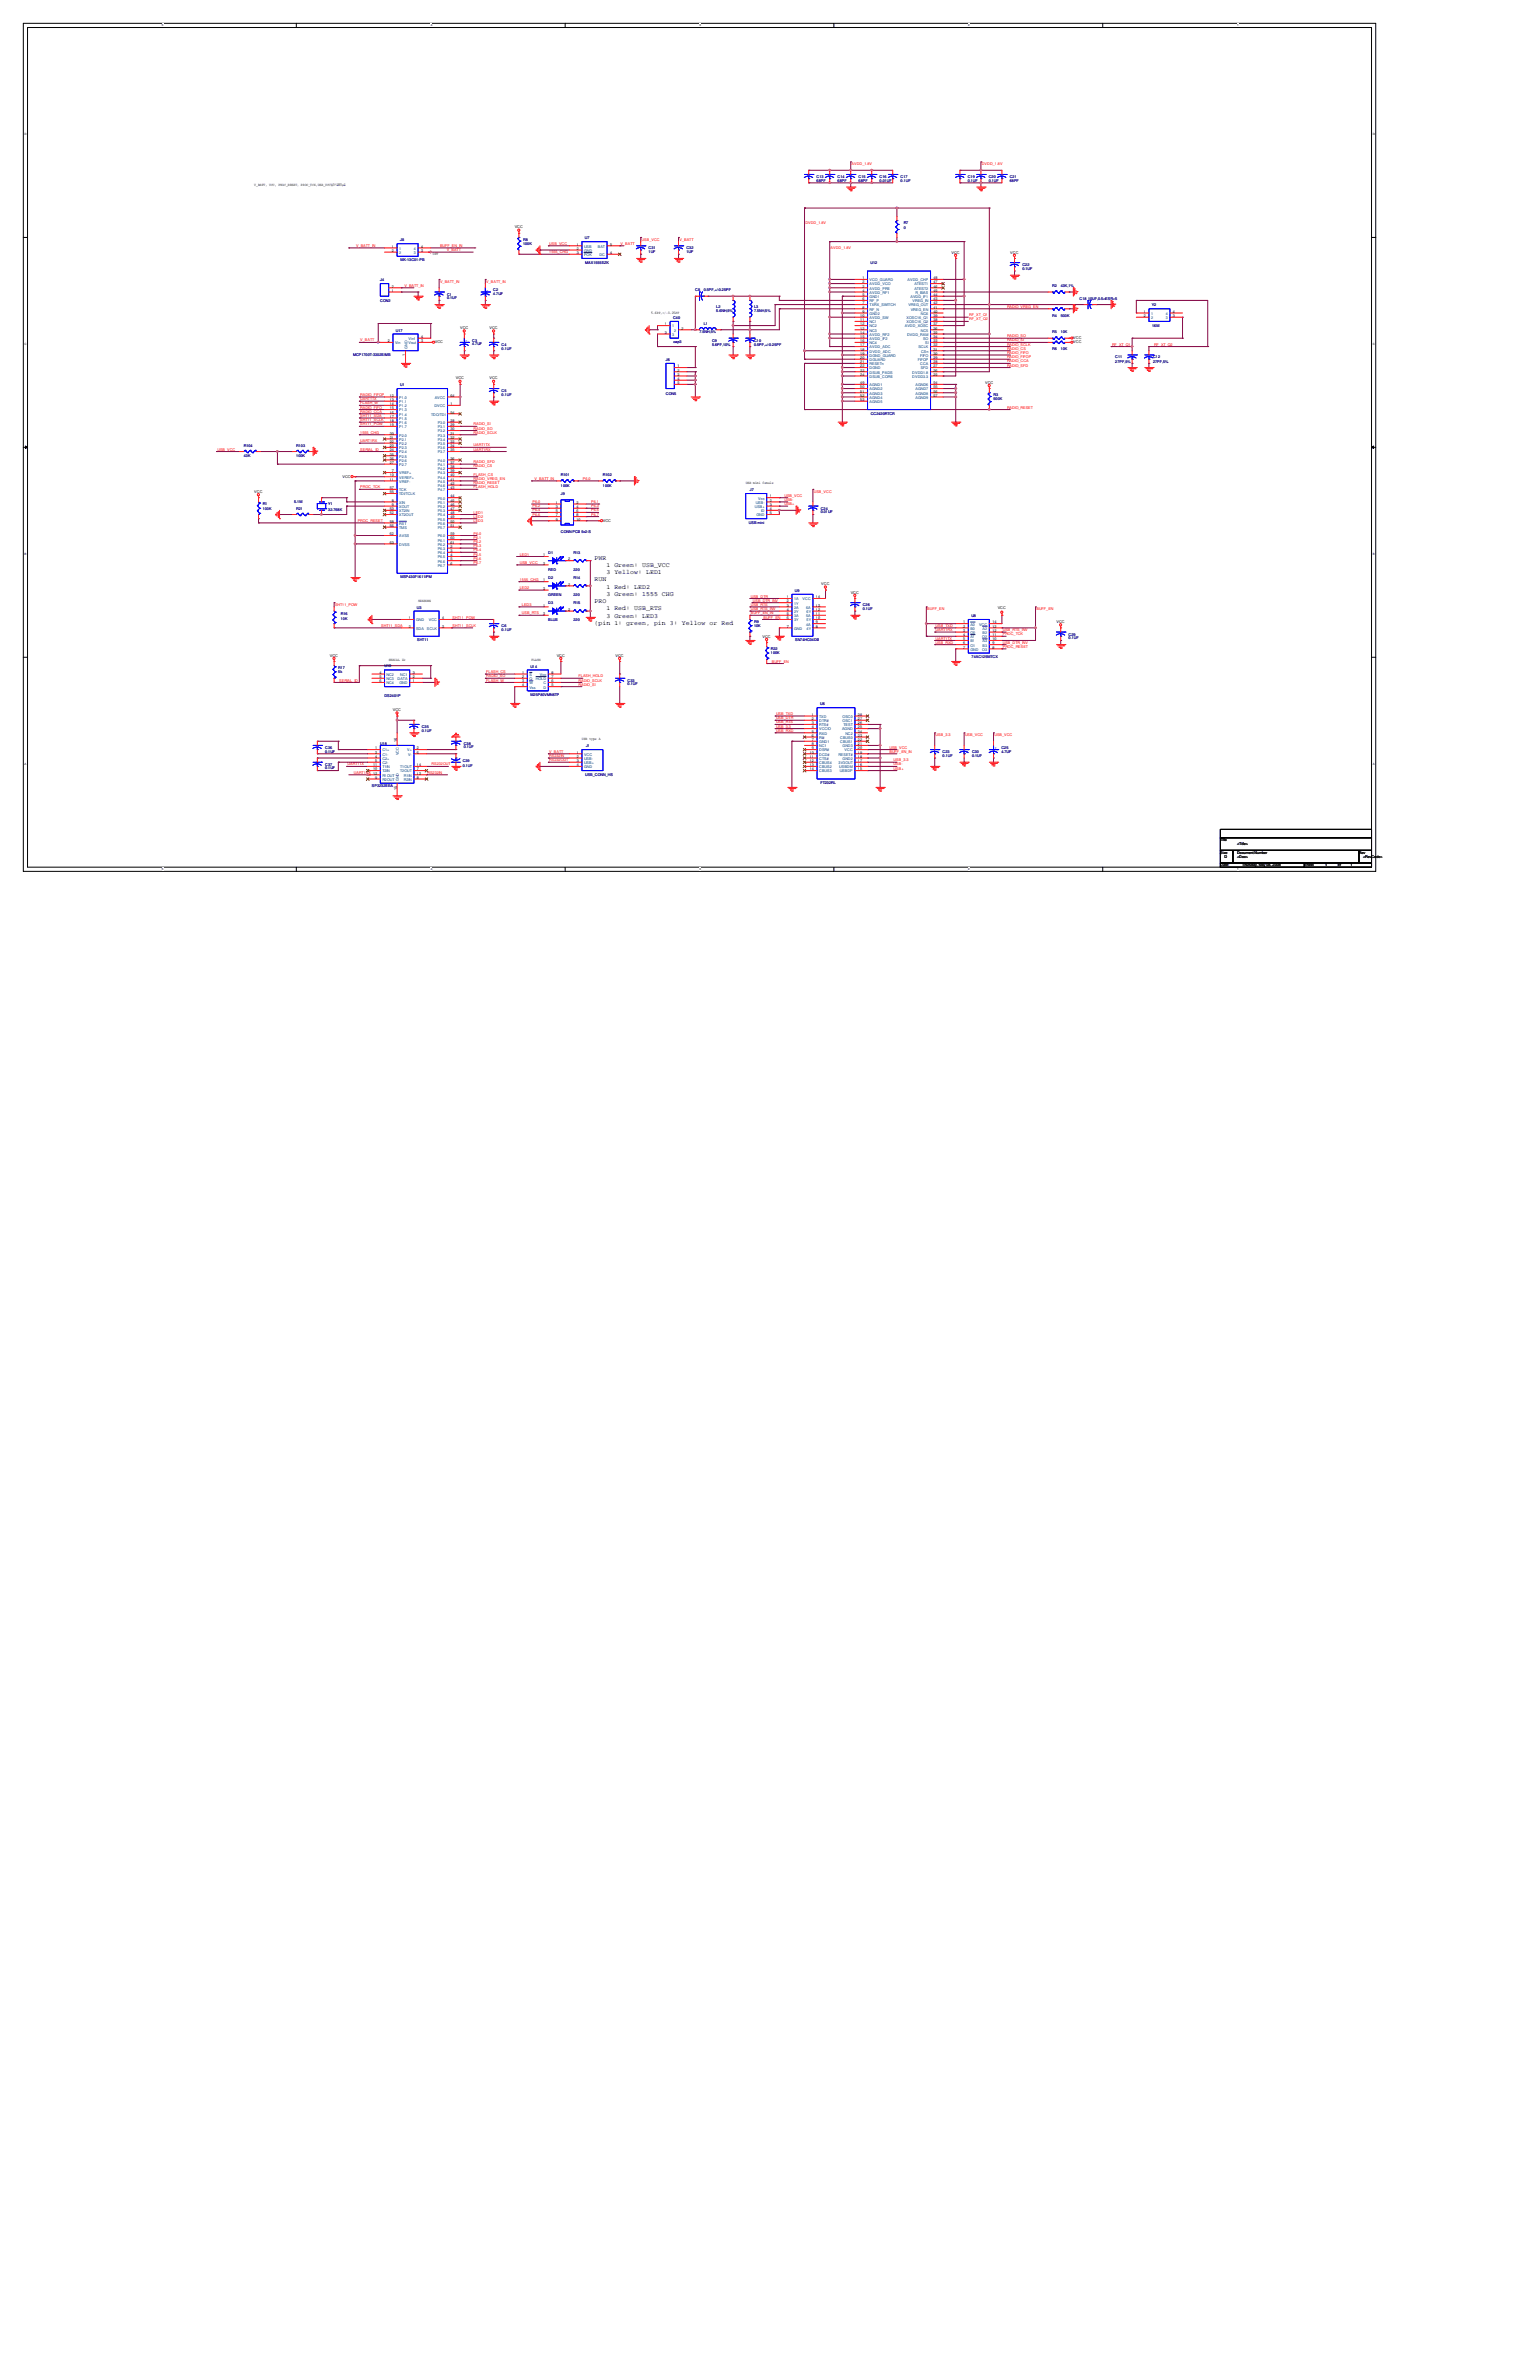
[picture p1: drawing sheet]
<svg xmlns="http://www.w3.org/2000/svg" width="279mm" height="432mm" viewBox="0 0 279 432" stroke-linecap="round" stroke-linejoin="round" font-family="sans-serif">
<defs><g id="words">
<g font-size="1.2">
<text x="107.9" y="101.6">PWR</text>
<text x="107.9" y="105.5">RUN</text>
<text x="110" y="102.9">1 Green: USB_VCC</text>
<text x="110" y="104.2">3 Yellow: LED1</text>
<text x="110" y="106.8">1 Red: LED2</text>
<text x="107.9" y="109.5">PRO</text>
<text x="107.9" y="113.4">(pin 1: green, pin 3: Yellow or Red</text>
<text x="110" y="108.2">3 Green: 1555 CHG</text>
<text x="110" y="110.8">1 Red: USB_RTS</text>
<text x="110" y="112.1">3 Green: LED3</text>
</g>
<g font-size=".7" fill="#f00">
<text x="154.5" y="30">AVDD_1.8V</text>
<text x="178.1" y="30">DVDD_1.8V</text>
<text x="146.1" y="40.6">DVDD_1.8V</text>
<text x="64.6" y="44.8">V_BATT_IN</text>
<text x="79.8" y="44.8">BUFF_EN_IN</text>
<text x="81.1" y="45.6">V_BATT</text>
<text x="99.7" y="46">1555_CHG</text>
<text x="99.7" y="44.5">USB_VCC</text>
<text x="112.6" y="44.5">V_BATT</text>
<text x="116.4" y="43.7">USB_VCC</text>
<text x="123.3" y="43.7">V_BATT</text>
<text x="150.7" y="45.2">AVDD_1.8V</text>
<text x="73.4" y="52.1">V_BATT_IN</text>
<text x="79.8" y="51.3">V_BATT_IN</text>
<text x="88.2" y="51.3">V_BATT_IN</text>
<text x="175.9" y="57.4">RF_XT_Q1</text>
<text x="175.9" y="58.2">RF_XT_Q2</text>
<text x="182.7" y="55.9">RADIO_VREG_EN</text>
<text x="65.4" y="62">V_BATT</text>
<text x="182.7" y="61.2">RADIO_SO</text>
<text x="182.7" y="62">RADIO_SI</text>
<text x="182.7" y="62.7">RADIO_SCLK</text>
<text x="182.7" y="63.5">RADIO_CS</text>
<text x="182.7" y="64.3">RADIO_FIFO</text>
<text x="182.7" y="65">RADIO_FIFOP</text>
<text x="182.7" y="65.8">RADIO_CCA</text>
<text x="201.8" y="62.7">RF_XT_Q1</text>
<text x="209.4" y="62.7">RF_XT_Q2</text>
<text x="65.4" y="71.9">RADIO_FIFOP</text>
<text x="182.7" y="66.5">RADIO_SFD</text>
<text x="65.4" y="74.2">RADIO_FIFO</text>
<text x="65.4" y="74.9">RADIO_CCA</text>
<text x="65.4" y="72.6">UART1TX</text>
<text x="65.4" y="75.7">SHT11_SDA</text>
<text x="65.4" y="76.5">SHT11_SCLK</text>
<text x="65.4" y="77.2">SHT11_POW</text>
<text x="65.4" y="73.4">FLASH_W</text>
<text x="85.9" y="77.2">RADIO_SI</text>
<text x="85.9" y="78">RADIO_SO</text>
<text x="182.7" y="74.2">RADIO_RESET</text>
<text x="39.5" y="81.8">USB_VCC</text>
<text x="65.4" y="78.7">1555_CHG</text>
<text x="65.4" y="81.8">SERIAL_ID</text>
<text x="65.4" y="80.3">UART1RX</text>
<text x="85.9" y="78.7">RADIO_SCLK</text>
<text x="85.9" y="81">UART1TX</text>
<text x="85.9" y="81.8">UART1RX</text>
<text x="65.4" y="88.6">PROC_TCK</text>
<text x="85.9" y="88.6">FLASH_HOLD</text>
<text x="85.9" y="84.1">RADIO_SFD</text>
<text x="85.9" y="84.8">RADIO_CS</text>
<text x="85.9" y="87.1">RADIO_VREG_EN</text>
<text x="85.9" y="87.9">RADIO_RESET</text>
<text x="85.9" y="86.4">FLASH_CS</text>
<text x="97" y="87.1">V_BATT_IN</text>
<text x="105.7" y="87.1">P6.0</text>
<text x="147.7" y="89.4">USB_VCC</text>
<text x="64.9" y="94.7">PROC_RESET</text>
<text x="85.9" y="93.2">LED1</text>
<text x="85.9" y="94">LED2</text>
<text x="85.9" y="94.7">LED3</text>
<text x="96.6" y="91.3">P6.0</text>
<text x="96.6" y="92.1">P6.2</text>
<text x="96.6" y="92.8">P6.4</text>
<text x="96.6" y="93.6">P6.6</text>
<text x="107.3" y="91.3">P6.1</text>
<text x="107.3" y="92.1">P6.3</text>
<text x="107.3" y="92.8">P6.5</text>
<text x="107.3" y="93.6">P6.7</text>
<text x="142.3" y="90.2">USB_VCC</text>
<text x="142.3" y="90.9">USB-</text>
<text x="142.3" y="91.7">USB+</text>
<text x="85.9" y="97">P6.0</text>
<text x="85.9" y="97.8">P6.1</text>
<text x="85.9" y="98.6">P6.2</text>
<text x="85.9" y="99.3">P6.3</text>
<text x="85.9" y="100.1">P6.4</text>
<text x="85.9" y="100.8">P6.5</text>
<text x="85.9" y="101.6">P6.6</text>
<text x="94.3" y="100.8">LED1</text>
<text x="85.9" y="102.4">P6.7</text>
<text x="94.3" y="102.4">USB_VCC</text>
<text x="94.3" y="105.4">1555_CHG</text>
<text x="94.3" y="106.9">LED2</text>
<text x="60.8" y="110">SHT11_POW</text>
<text x="69.2" y="113.8">SHT11_SDA</text>
<text x="82.1" y="112.3">SHT11_POW</text>
<text x="82.1" y="113.8">SHT11_SCLK</text>
<text x="94.7" y="110">LED3</text>
<text x="94.7" y="111.5">USB_RTS</text>
<text x="136.2" y="108.5">USB_DTR</text>
<text x="136.2" y="110">USB_RTS</text>
<text x="136.2" y="110.7">USB_RTS_INV</text>
<text x="136.2" y="111.5">BUFF_EN_IN</text>
<text x="136.6" y="109.2">USB_DTR_INV</text>
<text x="138.5" y="112.3">BUFF_EN</text>
<text x="168.2" y="110.7">BUFF_EN</text>
<text x="169.8" y="113.8">USB_TXD</text>
<text x="188" y="110.7">BUFF_EN</text>
<text x="169.8" y="116.8">USB_RXD</text>
<text x="169.8" y="114.6">UART1RX</text>
<text x="169.8" y="116.1">UART1TX</text>
<text x="181.9" y="114.6">USB_RTS_INV</text>
<text x="181.9" y="115.3">PROC_TCK</text>
<text x="181.9" y="116.8">USB_DTR_INV</text>
<text x="181.9" y="117.6">PROC_RESET</text>
<text x="61.6" y="123.7">SERIAL_ID</text>
<text x="88.2" y="122.2">FLASH_CS</text>
<text x="88.2" y="122.9">RADIO_SO</text>
<text x="88.2" y="123.7">FLASH_W</text>
<text x="105" y="122.9">FLASH_HOLD</text>
<text x="105" y="123.7">RADIO_SCLK</text>
<text x="105" y="124.5">RADIO_SI</text>
<text x="140" y="120.3">BUFF_EN</text>
<text x="140.8" y="129.8">USB_TXD</text>
<text x="140.8" y="130.6">USB_DTR</text>
<text x="140.8" y="131.3">USB_RTS</text>
<text x="99.7" y="136.7">V_BATT</text>
<text x="99.7" y="137.4">RS232IN</text>
<text x="140.8" y="132.1">USB_3.3</text>
<text x="140.8" y="132.8">USB_RXD</text>
<text x="161.4" y="135.9">USB_VCC</text>
<text x="161.4" y="136.7">BUFF_EN_IN</text>
<text x="169.8" y="133.6">USB_3.3</text>
<text x="175.1" y="133.6">USB_VCC</text>
<text x="180.4" y="133.6">USB_VCC</text>
<text x="63.1" y="138.9">UART1TX</text>
<text x="64.2" y="140.5">UART1RX 12</text>
<text x="77.6" y="140.5">RS232IN</text>
<text x="78.3" y="138.9">RS232OUT</text>
<text x="99.7" y="138.2">RS232OUT</text>
<text x="162.1" y="138.2">USB_3.3</text>
<text x="162.1" y="138.9">USB-</text>
<text x="162.1" y="139.7">USB+</text>
</g>
<g font-size=".7">
<text x="46.1" y="33.8">V_BATT, VCC, PROC_RESET, PROC_TCK,USB_VCC¼Ó²âÊÔµã</text>
<text x="93.4" y="41.4">VCC</text>
<text x="71.1" y="45">1</text>
<text x="71.1" y="45.7">2</text>
<text x="76.4" y="45">4</text>
<text x="76.4" y="45.7">3</text>
<text x="78.5" y="46.4">OFF</text>
<text x="104.6" y="44.6">1</text>
<text x="104.6" y="45.3">2</text>
<text x="104.6" y="46.1">3</text>
<text x="110.7" y="46.1">4</text>
<text x="110.7" y="44.6">5</text>
<text x="172.6" y="46">VCC</text>
<text x="183.3" y="46">VCC</text>
<text x="71.1" y="53">1</text>
<text x="71.1" y="52.2">2</text>
<text x="156.5" y="50.7">1</text>
<text x="156.5" y="51.4">2</text>
<text x="156.5" y="52.2">3</text>
<text x="156.5" y="53">4</text>
<text x="156.5" y="53.7">5</text>
<text x="169.4" y="50.7">48</text>
<text x="169.4" y="51.4">47</text>
<text x="169.4" y="52.2">46</text>
<text x="169.4" y="53">45</text>
<text x="169.4" y="53.7">44</text>
<text x="83.5" y="59.7">VCC</text>
<text x="88.8" y="59.7">VCC</text>
<text x="118.2" y="57">5.6PF,+/-0.25PF</text>
<text x="120.6" y="59.1">1</text>
<text x="123.7" y="59.8">2</text>
<text x="156.1" y="57.5">10</text>
<text x="156.1" y="58.3">11</text>
<text x="156.1" y="59.1">12</text>
<text x="156.1" y="59.8">13</text>
<text x="156.5" y="54.5">6</text>
<text x="156.5" y="55.2">7</text>
<text x="156.5" y="56">8</text>
<text x="156.5" y="56.8">9</text>
<text x="169.4" y="54.5">43</text>
<text x="169.4" y="55.2">42</text>
<text x="169.4" y="56">41</text>
<text x="169.4" y="56.8">40</text>
<text x="169.4" y="57.5">39</text>
<text x="169.4" y="58.3">38</text>
<text x="169.4" y="59.1">37</text>
<text x="169.4" y="59.8">36</text>
<text x="207.5" y="56.8">1</text>
<text x="207.5" y="57.5">2</text>
<text x="212.8" y="56.8">4</text>
<text x="212.8" y="57.5">3</text>
<text x="70.4" y="62.1">2</text>
<text x="73.5" y="64.6" transform="rotate(-90 73.5 64.6)">1</text>
<text x="76.4" y="62.1">3</text>
<text x="76.4" y="61.3">4</text>
<text x="78.9" y="62.3">VCC</text>
<text x="120.6" y="60.6">3</text>
<text x="156.1" y="60.6">14</text>
<text x="156.1" y="61.3">15</text>
<text x="156.1" y="62.1">16</text>
<text x="156.1" y="62.9">17</text>
<text x="156.1" y="63.6">18</text>
<text x="156.1" y="64.4">19</text>
<text x="156.1" y="65.2">20</text>
<text x="156.1" y="65.9">21</text>
<text x="169.4" y="60.6">35</text>
<text x="169.4" y="61.3">34</text>
<text x="169.4" y="62.1">33</text>
<text x="169.4" y="62.9">32</text>
<text x="169.4" y="63.6">31</text>
<text x="169.4" y="64.4">30</text>
<text x="169.4" y="65.2">29</text>
<text x="169.4" y="65.9">28</text>
<text x="194.7" y="61.6">VCC</text>
<text x="194.7" y="62.3">VCC</text>
<text x="82.7" y="68.9">VCC</text>
<text x="88.8" y="68.9">VCC</text>
<text x="122.9" y="66.7">1</text>
<text x="122.9" y="67.4">2</text>
<text x="122.9" y="68.2">3</text>
<text x="122.9" y="69">4</text>
<text x="122.9" y="69.7">5</text>
<text x="156.1" y="66.7">22</text>
<text x="156.1" y="67.4">23</text>
<text x="156.1" y="68.2">24</text>
<text x="156.1" y="69.7">49</text>
<text x="156.1" y="70.5">50</text>
<text x="156.1" y="71.2">51</text>
<text x="169.4" y="66.7">27</text>
<text x="169.4" y="67.4">26</text>
<text x="169.4" y="68.2">25</text>
<text x="169.4" y="69.7">54</text>
<text x="169.4" y="70.5">55</text>
<text x="169.4" y="71.2">56</text>
<text x="178.7" y="69.6">VCC</text>
<text x="70.7" y="72">12</text>
<text x="70.7" y="72.8">13</text>
<text x="70.7" y="73.5">14</text>
<text x="70.7" y="74.3">15</text>
<text x="70.7" y="75.1">16</text>
<text x="70.7" y="75.8">17</text>
<text x="70.7" y="76.6">18</text>
<text x="70.7" y="77.3">19</text>
<text x="81.7" y="72">64</text>
<text x="81.7" y="73.5">1</text>
<text x="81.7" y="75.1">54</text>
<text x="81.7" y="76.6">28</text>
<text x="81.7" y="77.3">29</text>
<text x="156.1" y="72">52</text>
<text x="156.1" y="72.8">53</text>
<text x="169.4" y="72">57</text>
<text x="70.7" y="78.9">20</text>
<text x="70.7" y="79.6">21</text>
<text x="70.7" y="80.4">22</text>
<text x="70.7" y="81.2">23</text>
<text x="70.7" y="81.9">24</text>
<text x="70.7" y="82.7">25</text>
<text x="70.7" y="83.4">26</text>
<text x="81.7" y="78.1">30</text>
<text x="81.7" y="78.9">31</text>
<text x="81.7" y="79.6">32</text>
<text x="81.7" y="80.4">33</text>
<text x="81.7" y="81.2">34</text>
<text x="81.7" y="81.9">35</text>
<text x="81.7" y="83.4">36</text>
<text x="46.1" y="89.5">VCC</text>
<text x="62.1" y="86.7">VCC</text>
<text x="70.7" y="84.2">27</text>
<text x="70.7" y="86.5">10</text>
<text x="70.7" y="87.2">11</text>
<text x="70.7" y="88.8">57</text>
<text x="70.7" y="89.5">55</text>
<text x="71.1" y="85.7">7</text>
<text x="81.7" y="84.2">37</text>
<text x="81.7" y="85">38</text>
<text x="81.7" y="85.7">39</text>
<text x="81.7" y="86.5">40</text>
<text x="81.7" y="87.2">41</text>
<text x="81.7" y="88">42</text>
<text x="81.7" y="88.8">43</text>
<text x="135.3" y="87.9">USB mini female</text>
<text x="70.7" y="92.6">53</text>
<text x="70.7" y="93.3">52</text>
<text x="70.7" y="94.9">58</text>
<text x="70.7" y="95.6">56</text>
<text x="71.1" y="91.1">8</text>
<text x="71.1" y="91.8">9</text>
<text x="81.7" y="90.3">44</text>
<text x="81.7" y="91.1">45</text>
<text x="81.7" y="91.8">46</text>
<text x="81.7" y="92.6">47</text>
<text x="81.7" y="93.3">48</text>
<text x="81.7" y="94.1">49</text>
<text x="81.7" y="94.9">50</text>
<text x="81.7" y="95.6">51</text>
<text x="100.8" y="91.4">1</text>
<text x="100.8" y="92.2">3</text>
<text x="100.8" y="93">5</text>
<text x="100.8" y="93.7">7</text>
<text x="100.8" y="94.5">9</text>
<text x="104.6" y="91.4">2</text>
<text x="104.6" y="92.2">4</text>
<text x="104.6" y="93">6</text>
<text x="104.6" y="93.7">8</text>
<text x="104.6" y="94.5">10</text>
<text x="109.4" y="94.7">VCC</text>
<text x="139.7" y="90.3">1</text>
<text x="139.7" y="91.1">2</text>
<text x="139.7" y="91.8">3</text>
<text x="139.7" y="92.6">4</text>
<text x="139.7" y="93.3">5</text>
<text x="70.7" y="97.2">62</text>
<text x="70.7" y="98.7">63</text>
<text x="81.7" y="97.2">59</text>
<text x="81.7" y="97.9">60</text>
<text x="81.7" y="98.7">61</text>
<text x="81.7" y="99.4">2</text>
<text x="81.7" y="100.2">3</text>
<text x="81.7" y="101">4</text>
<text x="81.7" y="101.7">5</text>
<text x="98.6" y="101">1</text>
<text x="103.1" y="101.7">2</text>
<text x="81.7" y="102.5">6</text>
<text x="98.6" y="102.5">3</text>
<text x="98.6" y="105.5">1</text>
<text x="98.6" y="107.1">3</text>
<text x="103.1" y="106.3">2</text>
<text x="149" y="106.2">VCC</text>
<text x="154.3" y="107.7">VCC</text>
<text x="74.2" y="112.4">1</text>
<text x="74.2" y="113.9">2</text>
<text x="75.9" y="109.2">SENSORS</text>
<text x="80.2" y="113.9">3</text>
<text x="80.2" y="112.4">4</text>
<text x="98.6" y="110.1">1</text>
<text x="98.6" y="111.6">3</text>
<text x="103.1" y="110.9">2</text>
<text x="142.7" y="108.6">1</text>
<text x="142.7" y="109.3">2</text>
<text x="142.7" y="110.1">3</text>
<text x="142.7" y="110.9">4</text>
<text x="142.7" y="111.6">5</text>
<text x="142.7" y="112.4">6</text>
<text x="142.7" y="113.9">7</text>
<text x="148" y="113.9">8</text>
<text x="148" y="113.2">9</text>
<text x="148" y="112.4">10</text>
<text x="148" y="111.6">11</text>
<text x="148" y="110.9">12</text>
<text x="148" y="110.1">13</text>
<text x="148" y="108.6">14</text>
<text x="174.8" y="113.2">1</text>
<text x="174.8" y="113.9">2</text>
<text x="180" y="113.2">14</text>
<text x="180" y="113.9">13</text>
<text x="181" y="110.6">VCC</text>
<text x="191.7" y="113.1">VCC</text>
<text x="59.9" y="119.2">VCC</text>
<text x="70.5" y="119.9">SERIAL ID</text>
<text x="96.4" y="119.9">FLASH</text>
<text x="101" y="119.2">VCC</text>
<text x="111.7" y="119.2">VCC</text>
<text x="138.3" y="115.7">VCC</text>
<text x="174.8" y="114.7">3</text>
<text x="174.8" y="115.4">4</text>
<text x="174.8" y="116.2">5</text>
<text x="174.8" y="117">6</text>
<text x="174.8" y="117.7">7</text>
<text x="180" y="114.7">12</text>
<text x="180" y="115.4">11</text>
<text x="180" y="116.2">10</text>
<text x="180" y="117">9</text>
<text x="180" y="117.7">8</text>
<text x="68.8" y="122.3">4</text>
<text x="68.8" y="123.1">5</text>
<text x="68.8" y="123.8">6</text>
<text x="74.9" y="123.8">1</text>
<text x="74.9" y="123.1">2</text>
<text x="74.9" y="122.3">3</text>
<text x="94.7" y="122.3">1</text>
<text x="94.7" y="123.1">2</text>
<text x="94.7" y="123.8">3</text>
<text x="94.7" y="124.6">4</text>
<text x="100" y="122.3">8</text>
<text x="100" y="123.1">7</text>
<text x="100" y="123.8">6</text>
<text x="100" y="124.6">5</text>
<text x="71.3" y="129.1">VCC</text>
<text x="147.3" y="129.9">1</text>
<text x="147.3" y="130.7">2</text>
<text x="147.3" y="131.4">3</text>
<text x="155.7" y="129.9">28</text>
<text x="155.7" y="130.7">27</text>
<text x="155.7" y="131.4">26</text>
<text x="68.1" y="136">1</text>
<text x="68.1" y="136.8">3</text>
<text x="68.1" y="137.5">4</text>
<text x="72" y="134.7" transform="rotate(-90 72 134.7)">16</text>
<text x="75.6" y="136">2</text>
<text x="75.6" y="136.8">6</text>
<text x="104.6" y="136.8">1</text>
<text x="104.6" y="137.5">2</text>
<text x="105.6" y="134.4">USB type A</text>
<text x="146.9" y="136.8">10</text>
<text x="146.9" y="137.5">11</text>
<text x="147.3" y="132.2">4</text>
<text x="147.3" y="133">5</text>
<text x="147.3" y="133.7">6</text>
<text x="147.3" y="134.5">7</text>
<text x="147.3" y="135.3">8</text>
<text x="147.3" y="136">9</text>
<text x="155.7" y="132.2">25</text>
<text x="155.7" y="133">24</text>
<text x="155.7" y="133.7">23</text>
<text x="155.7" y="134.5">22</text>
<text x="155.7" y="135.3">21</text>
<text x="155.7" y="136">20</text>
<text x="155.7" y="136.8">19</text>
<text x="155.7" y="137.5">18</text>
<text x="67.7" y="139.1">11</text>
<text x="67.7" y="139.8">10</text>
<text x="68.1" y="138.3">5</text>
<text x="68.1" y="141.4">9</text>
<text x="72" y="143.5" transform="rotate(-90 72 143.5)">15</text>
<text x="75.6" y="139.1">14</text>
<text x="75.6" y="139.8">7</text>
<text x="75.6" y="140.6">13</text>
<text x="75.6" y="141.4">8</text>
<text x="104.6" y="138.3">3</text>
<text x="104.6" y="139.1">4</text>
<text x="146.9" y="138.3">12</text>
<text x="146.9" y="139.1">13</text>
<text x="146.9" y="139.8">14</text>
<text x="155.7" y="138.3">17</text>
<text x="155.7" y="139.1">16</text>
<text x="155.7" y="139.8">15</text>
<text x="221.4" y="152.7">Title</text>
<text x="221.4" y="155">Size</text>
<text x="222.2" y="155.7">D</text>
<text x="224.5" y="155">Document Number</text>
<text x="224.5" y="155.7">&lt;Doc&gt;</text>
<text x="224.5" y="153.5">&lt;Title&gt;</text>
<text x="246.5" y="155">Rev</text>
<text x="247.3" y="155.7">&lt;RevCode&gt;</text>
<text x="221.4" y="157.3">Date:</text>
<text x="225.4" y="157.3">Thursday, May 08, 2008</text>
<text x="236.6" y="157.3">Sheet</text>
<text x="240.5" y="157.3">1</text>
<text x="242.7" y="157.3">of</text>
<text x="245" y="157.3">1</text>
</g>
<g font-size=".7" fill="#000080">
<text x="148.2" y="32.3">C13</text>
<text x="148.2" y="33">68PF</text>
<text x="152" y="32.3">C14</text>
<text x="152" y="33">68PF</text>
<text x="155.8" y="32.3">C15</text>
<text x="155.8" y="33">68PF</text>
<text x="159.6" y="32.3">C16</text>
<text x="159.6" y="33">0.01UF</text>
<text x="163.4" y="32.3">C17</text>
<text x="163.4" y="33">0.1UF</text>
<text x="175.6" y="32.3">C19</text>
<text x="175.6" y="33">0.1UF</text>
<text x="179.4" y="32.3">C20</text>
<text x="179.4" y="33">0.1UF</text>
<text x="183.2" y="32.3">C21</text>
<text x="183.2" y="33">68PF</text>
<text x="164" y="40.7">R7</text>
<text x="164" y="41.6">0</text>
<text x="72.6" y="43.8">J8</text>
<text x="72.6" y="47.5">MK-13C01-PB</text>
<text x="94.9" y="43.7">R8</text>
<text x="94.9" y="44.5">100K</text>
<text x="106.1" y="43.4">U7</text>
<text x="106.2" y="47.8">MAX1555EZK</text>
<text x="117.7" y="45.3">C31</text>
<text x="117.7" y="45.9">1UF</text>
<text x="124.5" y="45.3">C32</text>
<text x="124.5" y="45.9">1UF</text>
<text x="69" y="51">J4</text>
<text x="81.1" y="53.6">C1</text>
<text x="89.5" y="52.9">C2</text>
<text x="89.5" y="53.6">4.7UF</text>
<text x="126.2" y="52.9">C8</text>
<text x="127.7" y="52.9">0.5PF,+/-0.25PF</text>
<text x="157.9" y="48">U12</text>
<text x="185.5" y="48.3">C22</text>
<text x="185.5" y="49">0.1UF</text>
<text x="190.9" y="52.1">R2</text>
<text x="192.4" y="52.1">43K,1%</text>
<text x="69" y="54.9">CON2</text>
<text x="81.1" y="54.3">0.1UF</text>
<text x="122.1" y="57.9">C40</text>
<text x="127.7" y="59">L1</text>
<text x="130" y="55.9">L2</text>
<text x="130" y="56.7">5.6NH,5%</text>
<text x="136.8" y="55.9">L3</text>
<text x="136.8" y="56.7">7.5NH,5%</text>
<text x="190.9" y="57.4">R4</text>
<text x="192.4" y="57.4">500K</text>
<text x="195.9" y="54.4">C18 10UF,0.5&lt;ESR&lt;5</text>
<text x="209" y="55.6">Y2</text>
<text x="209" y="59.3">16M</text>
<text x="64" y="64.7">MCP1700T-3302E/MB</text>
<text x="71.8" y="60.2">U17</text>
<text x="85.7" y="62">C3</text>
<text x="85.7" y="62.7">4.7UF</text>
<text x="91" y="62.8">C4</text>
<text x="91" y="63.5">0.1UF</text>
<text x="120.8" y="65.4">J6</text>
<text x="122.2" y="62.3">cap3</text>
<text x="126.9" y="60.5">7.5NH,5%</text>
<text x="129.2" y="62">C9</text>
<text x="129.2" y="62.8">5.6PF,10%</text>
<text x="136.8" y="62">C10</text>
<text x="136.8" y="62.8">0.5PF,+/-0.25PF</text>
<text x="190.9" y="60.5">R5</text>
<text x="190.9" y="63.5">R6</text>
<text x="192.4" y="60.5">10K</text>
<text x="192.4" y="63.5">10K</text>
<text x="202.4" y="65.1">C11</text>
<text x="202.4" y="65.8">27PF,5%</text>
<text x="209.2" y="65.1">C12</text>
<text x="209.2" y="65.8">27PF,5%</text>
<text x="72.6" y="70.1">U1</text>
<text x="91" y="71.2">C5</text>
<text x="91" y="71.8">0.1UF</text>
<text x="120.8" y="71.6">CON5</text>
<text x="180.3" y="71.9">R3</text>
<text x="158" y="75.3">CC2420RTCR</text>
<text x="180.3" y="72.7">500K</text>
<text x="44.2" y="81.1">R104</text>
<text x="44.2" y="83">43K</text>
<text x="53.8" y="81.1">R103</text>
<text x="53.8" y="83">100K</text>
<text x="101.8" y="86.4">R101</text>
<text x="101.8" y="88.3">100K</text>
<text x="101.8" y="89.8">J9</text>
<text x="109.4" y="86.4">R102</text>
<text x="109.4" y="88.3">100K</text>
<text x="136.1" y="89.2">J7</text>
<text x="47.7" y="91.7">R1</text>
<text x="47.7" y="92.5">100K</text>
<text x="53.4" y="91.4">5.1M</text>
<text x="53.8" y="92.5">R21</text>
<text x="59.6" y="91.7">Y1</text>
<text x="59.6" y="92.7">32.768K</text>
<text x="135.9" y="95.1">USB mini</text>
<text x="148.9" y="92.5">C24</text>
<text x="148.9" y="93.2">0.01UF</text>
<text x="99.5" y="100.5">D1</text>
<text x="101.8" y="96.7">CONN PCB 5x2-S</text>
<text x="104.1" y="100.5">R13</text>
<text x="72.6" y="105">MSP430F1611IPM</text>
<text x="99.5" y="103.6">RED</text>
<text x="99.5" y="105.1">D2</text>
<text x="104.1" y="103.6">220</text>
<text x="104.1" y="105.1">R14</text>
<text x="144.2" y="107.4">U9</text>
<text x="61.8" y="111.5">R16</text>
<text x="61.8" y="112.5">10K</text>
<text x="75.6" y="110.5">U3</text>
<text x="91" y="113.8">C6</text>
<text x="99.5" y="109.6">D3</text>
<text x="99.5" y="112.8">BLUE</text>
<text x="99.5" y="108.2">GREEN</text>
<text x="104.1" y="109.6">R15</text>
<text x="104.1" y="112.8">220</text>
<text x="104.1" y="108.2">220</text>
<text x="136.8" y="113.1">R9</text>
<text x="136.8" y="113.8">10K</text>
<text x="156.5" y="110">C26</text>
<text x="156.5" y="110.7">0.1UF</text>
<text x="176.2" y="112">U8</text>
<text x="75.7" y="116.4">SHT11</text>
<text x="91" y="114.5">0.1UF</text>
<text x="139.9" y="118">R22</text>
<text x="139.9" y="118.8">100K</text>
<text x="144.3" y="116.4">SN74HC04DB</text>
<text x="176.3" y="119.5">74AC125MTCX</text>
<text x="193.9" y="115.4">C29</text>
<text x="193.9" y="116">0.1UF</text>
<text x="61.4" y="121.5">R17</text>
<text x="61.4" y="122.2">5k</text>
<text x="69.8" y="121.1">U13</text>
<text x="96.2" y="121.2">U14</text>
<text x="113.9" y="123.7">C33</text>
<text x="113.9" y="124.4">0.1UF</text>
<text x="69.8" y="126.5">DS2401P</text>
<text x="96.3" y="126.3">M25P80VMN6TP</text>
<text x="148.8" y="128">U6</text>
<text x="59" y="135.9">C36</text>
<text x="59" y="136.6">0.1UF</text>
<text x="69" y="135.2">U18</text>
<text x="76.5" y="132.1">C35</text>
<text x="76.5" y="132.8">0.1UF</text>
<text x="84.2" y="135.2">C38</text>
<text x="84.2" y="135.8">0.1UF</text>
<text x="106.3" y="135.6">J1</text>
<text x="171" y="136.7">C23</text>
<text x="171" y="137.4">0.1UF</text>
<text x="176.4" y="136.7">C30</text>
<text x="176.4" y="137.4">0.1UF</text>
<text x="181.7" y="135.9">C25</text>
<text x="181.7" y="136.6">4.7UF</text>
<text x="59" y="139">C37</text>
<text x="59" y="139.7">0.1UF</text>
<text x="67.5" y="142.8">SP3232EEA</text>
<text x="83.9" y="138.2">C39</text>
<text x="83.9" y="139.1">0.1UF</text>
<text x="106.2" y="140.8">USB_CONN_HS</text>
<text x="148.8" y="142.3">FT232RL</text>
</g>
<g font-size=".7" fill="#004080">
<text x="72.4" y="45.3">1</text>
<text x="72.4" y="46.1">2</text>
<text x="75.1" y="45.3">4</text>
<text x="75.1" y="46.1">3</text>
<text x="106" y="45">USB</text>
<text x="106" y="45.7">GND</text>
<text x="106" y="46.5">POK</text>
<text x="108.5" y="45">BAT</text>
<text x="108.8" y="46.5">DC</text>
<text x="157.8" y="51.1">VCO_GUARD</text>
<text x="157.8" y="51.8">AVDD_VCO</text>
<text x="157.8" y="52.6">AVDD_PRE</text>
<text x="157.8" y="53.3">AVDD_RF1</text>
<text x="164.7" y="51.1">AVDD_CHP</text>
<text x="165.9" y="51.8">ATEST1</text>
<text x="165.9" y="52.6">ATEST2</text>
<text x="166.1" y="53.3">R_BIAS</text>
<text x="122" y="59.4">1</text>
<text x="157.8" y="54.1">GND1</text>
<text x="157.8" y="54.9">RF_P</text>
<text x="157.8" y="55.6">TXRX_SWITCH</text>
<text x="157.8" y="56.4">RF_N</text>
<text x="157.8" y="57.2">GND2</text>
<text x="157.8" y="57.9">AVDD_SW</text>
<text x="157.8" y="58.7">NC1</text>
<text x="157.8" y="59.4">NC2</text>
<text x="164.2" y="59.4">AVDD_XOSC</text>
<text x="164.5" y="57.9">XOSC16_Q1</text>
<text x="164.5" y="58.7">XOSC16_Q2</text>
<text x="164.8" y="55.6">VREG_OUT</text>
<text x="165.2" y="54.1">AVDD_IF1</text>
<text x="165.2" y="56.4">VREG_EN</text>
<text x="165.6" y="54.9">VREG_IN</text>
<text x="167.1" y="57.2">NC6</text>
<text x="208.8" y="57.2">1</text>
<text x="208.8" y="57.9">2</text>
<text x="211.5" y="57.2">4</text>
<text x="211.5" y="57.9">3</text>
<text x="71.7" y="62.5">Vin</text>
<text x="73.9" y="63.3" transform="rotate(-90 73.9 63.3)">GND</text>
<text x="74.1" y="62.5">Vout</text>
<text x="74.1" y="61.7">Vin1</text>
<text x="122" y="61">3</text>
<text x="122.3" y="60.2">2</text>
<text x="157.8" y="60.2">NC3</text>
<text x="157.8" y="61">AVDD_RF2</text>
<text x="157.8" y="61.7">AVDD_IF2</text>
<text x="157.8" y="62.5">NC4</text>
<text x="157.8" y="63.2">AVDD_ADC</text>
<text x="157.8" y="64">DVDD_ADC</text>
<text x="157.8" y="64.8">DGND_GUARD</text>
<text x="157.8" y="65.5">DGUARD</text>
<text x="164.6" y="61">DVDD_RAM</text>
<text x="166.5" y="65.5">FIFOP</text>
<text x="166.6" y="63.2">SCLK</text>
<text x="167" y="64.8">FIFO</text>
<text x="167.1" y="60.2">NC5</text>
<text x="167.1" y="64">CSn</text>
<text x="167.5" y="61.7">SO</text>
<text x="167.9" y="62.5">SI</text>
<text x="157.8" y="66.3">RESETn</text>
<text x="157.8" y="67.1">DGND</text>
<text x="157.8" y="67.8">DSUB_PADS</text>
<text x="157.8" y="68.6">DSUB_CORE</text>
<text x="157.8" y="70.1">AGND1</text>
<text x="157.8" y="70.9">AGND2</text>
<text x="157.8" y="71.6">AGND3</text>
<text x="165.5" y="67.8">DVDD1.8</text>
<text x="165.5" y="68.6">DVDD3.3</text>
<text x="166.1" y="70.1">AGND6</text>
<text x="166.1" y="70.9">AGND7</text>
<text x="166.1" y="71.6">AGND8</text>
<text x="167" y="66.3">CCA</text>
<text x="167" y="67.1">SFD</text>
<text x="72.4" y="72.4">P1.0</text>
<text x="72.4" y="73.2">P1.1</text>
<text x="72.4" y="73.9">P1.2</text>
<text x="72.4" y="74.7">P1.3</text>
<text x="72.4" y="75.4">P1.4</text>
<text x="72.4" y="76.2">P1.5</text>
<text x="72.4" y="77">P1.6</text>
<text x="72.4" y="77.7">P1.7</text>
<text x="78.2" y="75.4">TDO/TDI</text>
<text x="78.8" y="73.9">DVCC</text>
<text x="78.9" y="72.4">AVCC</text>
<text x="79.4" y="77">P3.0</text>
<text x="79.4" y="77.7">P3.1</text>
<text x="157.8" y="72.4">AGND4</text>
<text x="157.8" y="73.2">AGND5</text>
<text x="166.1" y="72.4">AGND9</text>
<text x="72.4" y="79.2">P2.0</text>
<text x="72.4" y="80">P2.1</text>
<text x="72.4" y="80.8">P2.2</text>
<text x="72.4" y="81.5">P2.3</text>
<text x="72.4" y="82.3">P2.4</text>
<text x="72.4" y="83.1">P2.5</text>
<text x="72.4" y="83.8">P2.6</text>
<text x="79.4" y="78.5">P3.2</text>
<text x="79.4" y="79.2">P3.3</text>
<text x="79.4" y="80">P3.4</text>
<text x="79.4" y="80.8">P3.5</text>
<text x="79.4" y="81.5">P3.6</text>
<text x="79.4" y="82.3">P3.7</text>
<text x="79.4" y="83.8">P4.0</text>
<text x="72.4" y="84.6">P2.7</text>
<text x="72.4" y="86.1">VREF+</text>
<text x="72.4" y="86.9">VEREF+</text>
<text x="72.4" y="87.6">VREF-</text>
<text x="72.4" y="89.2">TCK</text>
<text x="72.4" y="89.9">TDI/TCLK</text>
<text x="79.4" y="84.6">P4.1</text>
<text x="79.4" y="85.3">P4.2</text>
<text x="79.4" y="86.1">P4.3</text>
<text x="79.4" y="86.9">P4.4</text>
<text x="79.4" y="87.6">P4.5</text>
<text x="79.4" y="88.4">P4.6</text>
<text x="79.4" y="89.2">P4.7</text>
<text x="72.4" y="91.4">XIN</text>
<text x="72.4" y="92.2">XOUT</text>
<text x="72.4" y="93">XT2IN</text>
<text x="72.4" y="93.7">XT2OUT</text>
<text x="72.4" y="95.2">RST</text>
<text x="79.4" y="90.7">P5.0</text>
<text x="79.4" y="91.4">P5.1</text>
<text x="79.4" y="92.2">P5.2</text>
<text x="79.4" y="93">P5.3</text>
<text x="79.4" y="93.7">P5.4</text>
<text x="79.4" y="94.5">P5.5</text>
<text x="79.4" y="95.2">P5.6</text>
<text x="136.9" y="92.2">USB+</text>
<text x="137.1" y="91.4">USB-</text>
<text x="137.2" y="93.7">GND</text>
<text x="137.6" y="90.7">Vcc</text>
<text x="138.1" y="93">ID</text>
<text x="72.4" y="96">TMS</text>
<text x="72.4" y="97.5">AVSS</text>
<text x="72.4" y="99.1">DVSS</text>
<text x="79.4" y="96">P5.7</text>
<text x="79.4" y="97.5">P6.0</text>
<text x="79.4" y="98.3">P6.1</text>
<text x="79.4" y="99.1">P6.2</text>
<text x="79.4" y="99.8">P6.3</text>
<text x="79.4" y="100.6">P6.4</text>
<text x="79.4" y="101.3">P6.5</text>
<text x="79.4" y="102.1">P6.6</text>
<text x="79.4" y="102.9">P6.7</text>
<text x="75.5" y="112.8">GND</text>
<text x="77.8" y="112.8">VCC</text>
<text x="144.1" y="109">1A</text>
<text x="144.1" y="109.7">1Y</text>
<text x="144.1" y="110.5">2A</text>
<text x="144.1" y="111.3">2Y</text>
<text x="144.1" y="112">3A</text>
<text x="144.1" y="112.8">3Y</text>
<text x="145.6" y="109">VCC</text>
<text x="146.3" y="113.5">4A</text>
<text x="146.3" y="112">5A</text>
<text x="146.3" y="110.5">6A</text>
<text x="146.3" y="112.8">5Y</text>
<text x="146.3" y="111.3">6Y</text>
<text x="176.1" y="113.5">A0</text>
<text x="177.6" y="113.5">VCC</text>
<text x="75.5" y="114.3">SDA</text>
<text x="77.5" y="114.3">SCLK</text>
<text x="144.1" y="114.3">GND</text>
<text x="146.3" y="114.3">4Y</text>
<text x="176.1" y="114.3">B0</text>
<text x="176.1" y="115.1">O0</text>
<text x="176.1" y="115.8">A1</text>
<text x="176.1" y="116.6">B1</text>
<text x="176.1" y="117.3">O1</text>
<text x="176.1" y="118.1">GND</text>
<text x="178.2" y="115.8">O2</text>
<text x="178.2" y="118.1">O3</text>
<text x="178.3" y="114.3">A2</text>
<text x="178.3" y="115.1">B2</text>
<text x="178.3" y="116.6">A3</text>
<text x="178.3" y="117.3">B3</text>
<text x="70.1" y="122.7">NC2</text>
<text x="70.1" y="123.4">NC3</text>
<text x="70.1" y="124.2">NC4</text>
<text x="72.1" y="123.4">DATA</text>
<text x="72.5" y="124.2">GND</text>
<text x="72.6" y="122.7">NC1</text>
<text x="96.1" y="122.7">S</text>
<text x="96.1" y="123.4">Q</text>
<text x="96.1" y="124.2">W</text>
<text x="96.1" y="125">Vss</text>
<text x="97.2" y="123.4">HOLD</text>
<text x="98" y="122.7">Vcc</text>
<text x="98.6" y="124.2">C</text>
<text x="98.6" y="125">D</text>
<text x="148.6" y="130.3">TXD</text>
<text x="148.6" y="131.1">DTR#</text>
<text x="148.6" y="131.8">RTS#</text>
<text x="152.9" y="130.3">OSC0</text>
<text x="152.9" y="131.1">OSC1</text>
<text x="153" y="131.8">TEST</text>
<text x="69.4" y="136.4">C1+</text>
<text x="69.4" y="137.2">C1-</text>
<text x="69.4" y="137.9">C2+</text>
<text x="72.4" y="137.1" transform="rotate(-90 72.4 137.1)">VCC</text>
<text x="73.9" y="136.4">V+</text>
<text x="74" y="137.2">V-</text>
<text x="106" y="137.2">VCC</text>
<text x="106" y="137.9">USB-</text>
<text x="148.6" y="132.6">VCCIO</text>
<text x="148.6" y="133.3">RXD</text>
<text x="148.6" y="134.1">RI#</text>
<text x="148.6" y="134.9">GND1</text>
<text x="148.6" y="135.6">NC1</text>
<text x="148.6" y="136.4">DSR#</text>
<text x="148.6" y="137.2">DCD#</text>
<text x="148.6" y="137.9">CTS#</text>
<text x="152.1" y="137.2">RESET#</text>
<text x="152.4" y="134.1">CBUS0</text>
<text x="152.4" y="134.9">CBUS1</text>
<text x="152.8" y="132.6">AGND</text>
<text x="152.9" y="135.6">GND3</text>
<text x="152.9" y="137.9">GND2</text>
<text x="153.2" y="136.4">VCC</text>
<text x="153.4" y="133.3">NC2</text>
<text x="69.4" y="138.7">C2-</text>
<text x="69.4" y="139.4">T1IN</text>
<text x="69.4" y="140.2">T2IN</text>
<text x="69.4" y="141">R1OUT</text>
<text x="69.4" y="141.7">R2OUT</text>
<text x="72.4" y="141.8" transform="rotate(-90 72.4 141.8)">GND</text>
<text x="72.6" y="139.4">T1OUT</text>
<text x="72.6" y="140.2">T2OUT</text>
<text x="73.3" y="141">R1IN</text>
<text x="73.3" y="141.7">R2IN</text>
<text x="106" y="138.7">USB+</text>
<text x="106" y="139.4">GND</text>
<text x="148.6" y="138.7">CBUS4</text>
<text x="148.6" y="139.4">CBUS2</text>
<text x="148.6" y="140.2">CBUS3</text>
<text x="152.1" y="138.7">3V3OUT</text>
<text x="152.3" y="139.4">USBDM</text>
<text x="152.4" y="140.2">USBDP</text>
</g>
<g font-size=".7" fill="#00f">
<text x="88.3" y="52.9">+</text>
<text x="84.5" y="62.1">+</text>
<text x="180.5" y="136">+</text>
</g>
<g font-size=".5">
<text x="29.4" y="4.8">5</text>
<text x="78.1" y="4.8">4</text>
<text x="126.9" y="4.8">3</text>
<text x="175.7" y="4.8">2</text>
<text x="224.5" y="4.8">1</text>
<text x="4.4" y="24.5">D</text>
<text x="249" y="24.5">D</text>
<text x="4.4" y="62.6">C</text>
<text x="249" y="62.6">C</text>
<text x="4.4" y="100.7">B</text>
<text x="249" y="100.7">B</text>
<text x="4.4" y="138.8">A</text>
<text x="249" y="138.8">A</text>
<text x="29.4" y="157.9">5</text>
<text x="78.1" y="157.9">4</text>
<text x="126.9" y="157.9">3</text>
<text x="175.7" y="157.9">2</text>
<text x="224.5" y="157.9">1</text>
</g>
</g></defs>
<path d="M4.2 4.2h245.4v154h-245.4zM5 5h243.8v152.4h-243.8z" fill="none" stroke="#000" stroke-width=".18"/>
<g fill="#fff">
<path d="M29.4 4.3h.2v.6h-.2z"/>
<path d="M29.4 157.5h.2v.6h-.2z"/>
</g>
<path d="M53.8 4.2v.8M53.8 157.4v.8" fill="none" stroke="#000" stroke-width=".18"/>
<g fill="#fff">
<path d="M78.1 4.3h.3v.6h-.3z"/>
<path d="M78.1 157.5h.3v.6h-.3z"/>
</g>
<path d="M102.5 4.2v.8M102.5 157.4v.8" fill="none" stroke="#000" stroke-width=".18"/>
<g fill="#fff">
<path d="M126.9 4.3h.3v.6h-.3z"/>
<path d="M126.9 157.5h.3v.6h-.3z"/>
</g>
<path d="M151.3 4.2v.8M151.3 157.4v.8" fill="none" stroke="#000" stroke-width=".18"/>
<g fill="#fff">
<path d="M175.7 4.3h.2v.6h-.2z"/>
<path d="M175.7 157.5h.2v.6h-.2z"/>
</g>
<path d="M200.1 4.2v.8M200.1 157.4v.8" fill="none" stroke="#000" stroke-width=".18"/>
<g fill="#fff">
<path d="M224.5 4.3h.2v.6h-.2z"/>
<path d="M224.5 157.5h.2v.6h-.2z"/>
<path d="M4.4 24h.3v.6h-.3z"/>
<path d="M249 24h.3v.6h-.3z"/>
<path d="M4.4 62.1h.3v.6h-.3z"/>
<path d="M249 62.1h.3v.6h-.3z"/>
</g>
<path d="M4.2 43.1h.8M248.8 43.1h.8" fill="none" stroke="#000" stroke-width=".18"/>
<g fill="#fff">
<path d="M4.4 100.2h.3v.6h-.3z"/>
<path d="M249 100.2h.3v.6h-.3z"/>
</g>
<path d="M4.2 81.2h.8M4.6 80.9l.4 .3-.4 .2zM248.8 81.2l.4-.3v.5zM248.8 81.2h.8" fill="none" stroke="#000" stroke-width=".18"/>
<path d="M4.6 80.9l.4 .3-.4 .2zM248.8 81.2l.4-.3v.5z" fill="#000"/>
<g fill="#fff">
<path d="M4.4 138.3h.4v.6h-.4z"/>
<path d="M249 138.3h.4v.6h-.4z"/>
</g>
<path d="M4.2 119.3h.8M248.8 119.3h.8" fill="none" stroke="#000" stroke-width=".18"/>
<path d="M124.6 69h1.6M126.2 69h.1M126.2 68.2h.1M126.2 68.2v.8M101.8 123.1h3.8M105.6 123.1h.1" fill="none" stroke="#800040" stroke-width=".18"/>
<path d="M126 68.1h.2v.2h-.2z" fill-rule="evenodd" fill="#f0f"/>
<path d="M126 68.1h.2v.2h-.2z" fill="none" stroke="#f0f" stroke-width=".18"/>
<path d="M126.2 69.8h.1M126.2 69.8v2.3M101.8 123.9h.1M101.8 124.6h.1M101.8 123.9h3.8M101.8 124.6h3.8" fill="none" stroke="#800040" stroke-width=".18"/>
<path d="M126 69.6h.2v.2h-.2z" fill-rule="evenodd" fill="#f0f"/>
<path d="M126 69.6h.2v.2h-.2z" fill="none" stroke="#f0f" stroke-width=".18"/>
<path d="M152.8 70.5h.1M152.8 69.8h.1M152.8 70.5h2.3M152.8 69.8v.7" fill="none" stroke="#800040" stroke-width=".18"/>
<path d="M152.7 69.6h.2v.2h-.2z" fill-rule="evenodd" fill="#f0f"/>
<path d="M152.7 69.6h.2v.2h-.2z" fill="none" stroke="#f0f" stroke-width=".18"/>
<path d="M152.8 71.3h.1M152.8 70.5h.1M152.8 71.3h2.3M152.8 70.5v.8" fill="none" stroke="#800040" stroke-width=".18"/>
<path d="M152.7 70.4h.2v.2h-.2z" fill-rule="evenodd" fill="#f0f"/>
<path d="M152.7 70.4h.2v.2h-.2z" fill="none" stroke="#f0f" stroke-width=".18"/>
<path d="M124.6 69.8h1.6M126.2 69.8h.1M126.2 69h.1M126.2 69v.8" fill="none" stroke="#800040" stroke-width=".18"/>
<path d="M126 68.9h.2v.2h-.2z" fill-rule="evenodd" fill="#f0f"/>
<path d="M126 68.9h.2v.2h-.2z" fill="none" stroke="#f0f" stroke-width=".18"/>
<path d="M152.8 72.1h.1M152.8 71.3h.1M152.8 72.1h2.3M152.8 71.3v.8" fill="none" stroke="#800040" stroke-width=".18"/>
<path d="M152.7 71.2h.2v.2h-.2z" fill-rule="evenodd" fill="#f0f"/>
<path d="M152.7 71.2h.2v.2h-.2z" fill="none" stroke="#f0f" stroke-width=".18"/>
<path d="M152.8 72.8h.1M152.8 72.1h.1M152.8 72.8h2.3M152.8 72.1v.7" fill="none" stroke="#800040" stroke-width=".18"/>
<path d="M152.7 71.9h.2v.2h-.2z" fill-rule="evenodd" fill="#f0f"/>
<path d="M152.7 71.9h.2v.2h-.2z" fill="none" stroke="#f0f" stroke-width=".18"/>
<path d="M68.6 62.1h.1M68.6 62.1h.4M83.5 88.8h3M86.5 88.8h.1" fill="none" stroke="#800040" stroke-width=".18"/>
<path d="M68.5 62h.2v.2h-.2z" fill-rule="evenodd" fill="#f0f"/>
<path d="M68.5 62h.2v.2h-.2z" fill="none" stroke="#f0f" stroke-width=".18"/>
<g fill="none" stroke="#800040" stroke-width=".18">
<path d="M162.7 37.8h.1M162.7 37.8h16.8M179.5 37.8h.1M179.5 37.8v17.5h-8.4M72.8 52.2h.1M72.8 53h.1M72.8 52.2h2.3M72.8 53h3.1M162.7 43.9h.1M162.7 43.9h12.2M171.1 55.3h.1M194 56h.1"/>
<path d="M194 56h.7M198.9 55.3h.1M198.9 55.3h2.7M146 74.3h.1M146 74.3h33.5M155.1 110.9h.1M155.1 110.9v.8M174.9 138.3h.1M174.9 133h.1M174.9 133v2.3M174.9 137.6v.7"/>
</g>
<path d="M162.6 37.6h.2v.2h-.2z" fill-rule="evenodd" fill="#f0f"/>
<path d="M162.6 37.6h.2v.2h-.2z" fill="none" stroke="#f0f" stroke-width=".18"/>
<path d="M146 37.8h.1M146 37.8h16.7M162.7 37.8h.1M162.7 37.8v1.5M162.7 43.9h.1M162.7 43.1v.8" fill="none" stroke="#800040" stroke-width=".18"/>
<path d="M162.6 43.7h.2v.2h-.2z" fill-rule="evenodd" fill="#f0f"/>
<path d="M162.6 43.7h.2v.2h-.2z" fill="none" stroke="#f0f" stroke-width=".18"/>
<path d="M75.9 53h.1M75.9 53v.8M150.5 43.9h.1M150.5 43.9h12.2M150.5 62.9h.1M150.5 61.4h.1M150.5 62.9h4.6M150.5 61.4v1.5" fill="none" stroke="#800040" stroke-width=".18"/>
<path d="M150.4 61.2h.2v.3h-.2z" fill-rule="evenodd" fill="#f0f"/>
<path d="M150.4 61.2h.2v.3h-.2z" fill="none" stroke="#f0f" stroke-width=".18"/>
<path d="M146 74.3h.1M146 66v8.3M179.5 74.3h.1M179.5 74.3h3.8M60.6 109.4h.1M60.6 109.4v.8" fill="none" stroke="#800040" stroke-width=".18"/>
<path d="M179.4 74.2h.2v.2h-.2z" fill-rule="evenodd" fill="#f0f"/>
<path d="M179.4 74.2h.2v.2h-.2z" fill="none" stroke="#f0f" stroke-width=".18"/>
<path d="M171.1 53.8h.1M174.9 50.7h.1M174.9 50.7v3.1h-3.8M65.2 78.9h.1M65.2 78.9h4.6M159.7 131.5h.1M159.7 131.5v.7M180.3 133h.1M180.3 133v1.5" fill="none" stroke="#800040" stroke-width=".18"/>
<path d="M174.8 53.6h.2v.2h-.2z" fill-rule="evenodd" fill="#f0f"/>
<path d="M174.8 53.6h.2v.2h-.2z" fill="none" stroke="#f0f" stroke-width=".18"/>
<path d="M174.8 50.6h.2v.2h-.2z" fill-rule="evenodd" fill="#f0f"/>
<path d="M174.8 50.6h.2v.2h-.2z" fill="none" stroke="#f0f" stroke-width=".18"/>
<path d="M150.5 33.2h.1M150.5 33.2h3.8M171.1 50.7h.1M171.1 50.7h3.8M171.1 69.8h2.3M173.4 69.8h.1" fill="none" stroke="#800040" stroke-width=".18"/>
<path d="M150.4 33.1h.2v.2h-.2z" fill-rule="evenodd" fill="#f0f"/>
<path d="M150.4 33.1h.2v.2h-.2z" fill="none" stroke="#f0f" stroke-width=".18"/>
<path d="M126.2 62.9h.1M126.2 62.9v3.8M171.1 67.5h.1M179.5 60.6h.1M179.5 60.6v6.9h-8.4M147.5 93.4h.1M147.5 93.4v1.5M169.6 137.6h.1M169.6 137.6v1.5" fill="none" stroke="#800040" stroke-width=".18"/>
<path d="M179.4 60.5h.2v.2h-.2z" fill-rule="evenodd" fill="#f0f"/>
<path d="M179.4 60.5h.2v.2h-.2z" fill="none" stroke="#f0f" stroke-width=".18"/>
<path d="M157.4 132.2h.1M157.4 132.2h2.3M159.7 132.2h.1M159.7 132.2v3.1" fill="none" stroke="#800040" stroke-width=".18"/>
<path d="M159.5 132.1h.3v.2h-.3z" fill-rule="evenodd" fill="#f0f"/>
<path d="M159.5 132.1h.3v.2h-.3z" fill="none" stroke="#f0f" stroke-width=".18"/>
<path d="M154.3 33.2h.1M154.3 33.2h3.9" fill="none" stroke="#800040" stroke-width=".18"/>
<path d="M158 33.1h.2v.2h-.2z" fill-rule="evenodd" fill="#f0f"/>
<path d="M158 33.1h.2v.2h-.2z" fill="none" stroke="#f0f" stroke-width=".18"/>
<path d="M154.2 33.1h.2v.2h-.2z" fill-rule="evenodd" fill="#f0f"/>
<path d="M154.2 33.1h.2v.2h-.2z" fill="none" stroke="#f0f" stroke-width=".18"/>
<path d="M158.2 33.2h.1M158.2 33.2h3.8M179.5 55.3h.1M179.5 55.3v5.3h-8.4M171.1 60.6h.1M157.4 135.3h.1M157.4 135.3h2.3M159.7 137.6h.1M159.7 137.6v5.3" fill="none" stroke="#800040" stroke-width=".18"/>
<path d="M159.5 137.4h.3v.3h-.3z" fill-rule="evenodd" fill="#f0f"/>
<path d="M159.5 137.4h.3v.3h-.3z" fill="none" stroke="#f0f" stroke-width=".18"/>
<g fill="none" stroke="#800040" stroke-width=".18">
<path d="M154.3 33.2h.1M154.3 33.2v.8M94.1 46.1h.1M94.1 46.1h9.2M89.6 61.4h.1M89.6 60.6v.8M150.5 61.4h.1M150.5 61.4h4.6M173.4 70.5h.1M173.4 69.8v.7M141.4 92.6h.1M141.4 92.6v.8"/>
<path d="M157.4 137.6h.1M157.4 137.6h2.3M180.3 137.6h.1M180.3 137.6v.7"/>
</g>
<path d="M173.3 70.4h.2v.2h-.2z" fill-rule="evenodd" fill="#f0f"/>
<path d="M173.3 70.4h.2v.2h-.2z" fill="none" stroke="#f0f" stroke-width=".18"/>
<path d="M79.7 54.5h.1M79.7 50.7h.1M79.7 50.7v1.5M79.7 54.5v.8M88.1 54.5h.1M88.1 54.5v.8M150.5 60.6h.1M150.5 60.6v.8" fill="none" stroke="#800040" stroke-width=".18"/>
<path d="M150.4 60.5h.2v.2h-.2z" fill-rule="evenodd" fill="#f0f"/>
<path d="M150.4 60.5h.2v.2h-.2z" fill="none" stroke="#f0f" stroke-width=".18"/>
<path d="M88.1 50.7h.1M88.1 50.7v.8M150.5 57.6h.1M150.5 57.6v3M146 66h.1M146 66h9.1M150.5 60.6h.1M150.5 60.6h4.6M143.7 134.5h.1M143.7 134.5h2.3M143.7 134.5v8.4" fill="none" stroke="#800040" stroke-width=".18"/>
<path d="M150.4 57.4h.2v.2h-.2z" fill-rule="evenodd" fill="#f0f"/>
<path d="M150.4 57.4h.2v.2h-.2z" fill="none" stroke="#f0f" stroke-width=".18"/>
<path d="M150.5 57.6h.1M150.5 53h.1M150.5 57.6h4.6M150.5 53v4.6M171.1 56h.1M171.1 56h19.1M169.6 114h.1M169.6 114h3.8" fill="none" stroke="#800040" stroke-width=".18"/>
<path d="M150.4 52.9h.2v.2h-.2z" fill-rule="evenodd" fill="#f0f"/>
<path d="M150.4 52.9h.2v.2h-.2z" fill="none" stroke="#f0f" stroke-width=".18"/>
<g fill="none" stroke="#800040" stroke-width=".18">
<path d="M150.5 50.7h.1M150.5 43.9h.1M150.5 50.7h4.6M150.5 43.9v6.8M171.1 57.6h.1M171.1 58.3h.1M171.1 57.6h4.6M171.1 58.3h4.6M83.5 72.1h.1M83.5 72.1v1.5M84.2 63.7h.1M84.2 63.7v.7"/>
<path d="M89.6 63.7h.1M89.6 72.1h.1M89.6 63.7v.7M89.6 72.1v.7M89.6 114.7h.1M89.6 114.7v.8M169.6 117h.1M169.6 117h3.8"/>
</g>
<path d="M83.3 71.9h.3v.2h-.3z" fill-rule="evenodd" fill="#f0f"/>
<path d="M83.3 71.9h.3v.2h-.3z" fill="none" stroke="#f0f" stroke-width=".18"/>
<path d="M150.5 51.5h.1M150.5 51.5h4.6M83.5 69.8h.1M83.5 69.8v2.3" fill="none" stroke="#800040" stroke-width=".18"/>
<path d="M150.4 51.3h.2v.3h-.2z" fill-rule="evenodd" fill="#f0f"/>
<path d="M150.4 51.3h.2v.3h-.2z" fill="none" stroke="#f0f" stroke-width=".18"/>
<g fill="none" stroke="#800040" stroke-width=".18">
<path d="M150.5 51.5h.1M150.5 52.2h.1M150.5 51.5v.7M150.5 52.2h4.6M171.1 70.5h2.3M173.4 70.5h.1M173.4 71.3h.1M173.4 70.5v.8M64.4 86.5h.1M64.4 87.3h.1M64.4 86.5h5.4M64.4 87.3h5.4"/>
<path d="M64.4 87.3v9.9M140.6 130h.1M140.6 130h5.4"/>
</g>
<path d="M173.3 71.2h.2v.2h-.2z" fill-rule="evenodd" fill="#f0f"/>
<path d="M173.3 71.2h.2v.2h-.2z" fill="none" stroke="#f0f" stroke-width=".18"/>
<path d="M64.4 97.2h.1M64.4 97.2h5.4M64.4 97.2v1.5" fill="none" stroke="#800040" stroke-width=".18"/>
<path d="M64.3 97.1h.2v.2h-.2z" fill-rule="evenodd" fill="#f0f"/>
<path d="M64.3 97.1h.2v.2h-.2z" fill="none" stroke="#f0f" stroke-width=".18"/>
<path d="M64.4 98.7h.1M64.4 98.7h5.4" fill="none" stroke="#800040" stroke-width=".18"/>
<path d="M64.3 98.6h.2v.2h-.2z" fill-rule="evenodd" fill="#f0f"/>
<path d="M64.3 98.6h.2v.2h-.2z" fill="none" stroke="#f0f" stroke-width=".18"/>
<g fill="none" stroke="#800040" stroke-width=".18">
<path d="M146 37.8h.1M146 37.8v27.4M154.3 29.4h.1M154.3 29.4v1.5M112.4 44.6h.1M112.4 44.6h.8M150.5 53h.1M150.5 53h4.6M65.2 72.1h.1M65.2 74.3h.1M65.2 75.1h.1M65.2 72.1h4.6"/>
<path d="M65.2 74.3h4.6M65.2 75.1h4.6M83.5 77.4h.1M83.5 78.1h.1M83.5 78.9h.1M83.5 77.4h3M83.5 78.1h3M83.5 78.9h3M146 65.2h.1M146 63.7h.1M146 65.2h9.1M146 63.7h9.1"/>
<path d="M171.1 61.4h.1M171.1 62.1h.1M171.1 62.9h.1M171.1 63.7h.1M171.1 64.4h.1M171.1 65.2h.1M171.1 61.4h19.1M171.1 62.1h19.1M171.1 65.2h12.2M171.1 62.9h12.2M171.1 63.7h12.2M171.1 64.4h12.2"/>
<path d="M64.4 98.7h.1M64.4 98.7v6.1M83.5 93.4h.1M83.5 94.1h.1M83.5 94.9h.1M83.5 84.2h.1M83.5 93.4h3M83.5 94.1h3M83.5 94.9h3M83.5 84.2h3M169.6 114.7h.1M169.6 116.2h.1"/>
<path d="M169.6 114.7h3.8M169.6 116.2h3.8M140.6 130.7h.1M140.6 131.5h.1M140.6 132.2h.1M140.6 130.7h5.4M140.6 131.5h5.4M140.6 132.2h5.4"/>
</g>
<path d="M145.8 63.5h.2v.2h-.2z" fill-rule="evenodd" fill="#f0f"/>
<path d="M145.8 63.5h.2v.2h-.2z" fill="none" stroke="#f0f" stroke-width=".18"/>
<g fill="none" stroke="#800040" stroke-width=".18">
<path d="M171.1 66h.1M171.1 66.7h.1M171.1 66h12.2M171.1 66.7h12.2M171.1 71.3h2.3M173.4 71.3h.1M173.4 72.1h.1M173.4 71.3v.8M83.5 85h.1M83.5 87.3h.1M83.5 88.1h.1M83.5 85h3"/>
<path d="M83.5 87.3h3M83.5 88.1h3M140.6 133h.1M140.6 133h5.4M157.4 136.1h.1M157.4 136.1h5.3"/>
</g>
<path d="M173.3 71.9h.2v.2h-.2z" fill-rule="evenodd" fill="#f0f"/>
<path d="M173.3 71.9h.2v.2h-.2z" fill="none" stroke="#f0f" stroke-width=".18"/>
<g fill="none" stroke="#800040" stroke-width=".18">
<path d="M58.3 93.4h.1M62.9 91.9h.1M62.9 91.9h6.9M62.9 91.9v1.5h-4.6M181.8 114.7h.1M181.8 115.5h.1M181.8 114.7h.7M181.8 115.5h.7M157.4 138.3h.1M157.4 139.1h.1M157.4 139.9h.1M157.4 138.3h5.3"/>
<path d="M157.4 139.1h5.3M157.4 139.9h5.3"/>
</g>
<path d="M58.2 93.2h.2v.3h-.2z" fill-rule="evenodd" fill="#f0f"/>
<path d="M58.2 93.2h.2v.3h-.2z" fill="none" stroke="#f0f" stroke-width=".18"/>
<g fill="none" stroke="#800040" stroke-width=".18">
<path d="M178 33.2h.1M178 33.2h3.8M65.2 72.8h.1M65.2 75.9h.1M65.2 72.8h4.6M65.2 75.9h4.6M205.4 66h.1M205.4 66v.7M208.4 66h.1M208.4 66v.7M46.9 94.9h.1M46.9 94.9h22.9"/>
<path d="M58.3 90.3h.1M58.3 90.3h4.6M62.9 91.1h.1M62.9 90.3h.1M62.9 91.1h6.9M62.9 90.3v.8M65.2 88.8h.1M65.2 82h.1M65.2 88.8h4.6M65.2 82h4.6M181.8 117h.1M181.8 117.8h.1"/>
<path d="M181.8 117h.7M181.8 117.8h.7"/>
</g>
<path d="M177.8 33.1h.2v.2h-.2z" fill-rule="evenodd" fill="#f0f"/>
<path d="M177.8 33.1h.2v.2h-.2z" fill="none" stroke="#f0f" stroke-width=".18"/>
<g fill="none" stroke="#800040" stroke-width=".18">
<path d="M178 30.9h.1M178 30.9h3.8M171.1 53h.1M171.1 53h19.1M65.2 76.6h.1M65.2 77.4h.1M65.2 76.6h4.6M65.2 77.4h4.6M171.1 72.1h2.3M173.4 72.1h.1M205.4 62.9h.1M205.4 62.9v.8"/>
<path d="M208.4 62.9h.1M208.4 62.9v.8"/>
</g>
<path d="M177.8 30.8h.2v.2h-.2z" fill-rule="evenodd" fill="#f0f"/>
<path d="M177.8 30.8h.2v.2h-.2z" fill="none" stroke="#f0f" stroke-width=".18"/>
<g fill="none" stroke="#800040" stroke-width=".18">
<path d="M178 29.4h.1M178 33.2h.1M178 29.4v1.5M178 33.2v.8M98 45.4h.1M98 45.4h5.3M99.5 44.6h.1M99.5 44.6h3.8M116.2 46.1h.1M116.2 46.1v.8M173.4 76.6h.1M173.4 72.1v4.5"/>
<path d="M201.6 62.9h.1M201.6 62.9h3.8M208.4 62.9h.1M208.4 62.9h10.7M83.5 81.2h.1M83.5 82h.1M83.5 81.2h8.4M83.5 82h8.4M60.6 114h.1M60.6 114h12.2M67.5 112.4h.1M67.5 112.4h5.3"/>
<path d="M82 112.4h.1M82 114h.1M82 112.4h7.6M82 114h3.8M168.1 115.5h.1M168.1 113.2h.1M168.1 115.5h5.3M168.1 113.2v2.3"/>
</g>
<path d="M167.9 113.1h.2v.2h-.2z" fill-rule="evenodd" fill="#f0f"/>
<path d="M167.9 113.1h.2v.2h-.2z" fill="none" stroke="#f0f" stroke-width=".18"/>
<path d="M136.1 53.8h.1M136.1 53.8h5.3M141.4 54.5h.1M141.4 53.8h.1M141.4 54.5h13.7M141.4 53.8v.7" fill="none" stroke="#800040" stroke-width=".18"/>
<path d="M135.9 53.6h.2v.2h-.2z" fill-rule="evenodd" fill="#f0f"/>
<path d="M135.9 53.6h.2v.2h-.2z" fill="none" stroke="#f0f" stroke-width=".18"/>
<g fill="none" stroke="#800040" stroke-width=".18">
<path d="M146.7 30.9h.1M146.7 33.2h.1M146.7 33.2h3.8M146.7 30.9h3.8M174.2 33.2h.1M174.2 30.9h.1M174.2 33.2h3.8M174.2 30.9h3.8M128.4 53.8h.1M128.4 53.8h7.7M133 53.8h.1M194 53h.1"/>
<path d="M194 53h.7M168.1 113.2h.1M168.1 110.2h.1M168.1 113.2h5.3M168.1 110.2v3M60.6 123.9h.1M60.6 123.9h4.6M76.6 123.9h.1M76.6 123.9h2.3"/>
</g>
<path d="M132.9 53.6h.2v.2h-.2z" fill-rule="evenodd" fill="#f0f"/>
<path d="M132.9 53.6h.2v.2h-.2z" fill="none" stroke="#f0f" stroke-width=".18"/>
<g fill="none" stroke="#800040" stroke-width=".18">
<path d="M123.1 46.1h.1M123.1 46.1v.8M141.4 56h.1M141.4 56h13.7M141.4 56v3.9M46.9 94.1h.1M46.9 94.1v.8M181.8 116.2h.1M187.9 114h.1M187.9 110.2h.1M187.9 110.2v6h-6.1M159.7 135.3h.1"/>
<path d="M159.7 135.3v2.3"/>
</g>
<path d="M159.5 135.2h.3v.2h-.3z" fill-rule="evenodd" fill="#f0f"/>
<path d="M159.5 135.2h.3v.2h-.3z" fill="none" stroke="#f0f" stroke-width=".18"/>
<path d="M181.8 114h.1M181.8 114h6.1" fill="none" stroke="#800040" stroke-width=".18"/>
<path d="M187.7 113.8h.2v.2h-.2z" fill-rule="evenodd" fill="#f0f"/>
<path d="M187.7 113.8h.2v.2h-.2z" fill="none" stroke="#f0f" stroke-width=".18"/>
<path d="M179.5 55.3h.1M179.5 55.3h17.1" fill="none" stroke="#800040" stroke-width=".18"/>
<path d="M179.4 55.1h.2v.3h-.2z" fill-rule="evenodd" fill="#f0f"/>
<path d="M179.4 55.1h.2v.3h-.2z" fill="none" stroke="#f0f" stroke-width=".18"/>
<path d="M133 59.1h.1M133 59.1v1.5" fill="none" stroke="#800040" stroke-width=".18"/>
<path d="M132.9 59h.2v.2h-.2z" fill-rule="evenodd" fill="#f0f"/>
<path d="M132.9 59h.2v.2h-.2z" fill="none" stroke="#f0f" stroke-width=".18"/>
<path d="M136.1 59.9h.1M136.1 59.9v.7M99.5 136.8h.1M99.5 136.8h3.8" fill="none" stroke="#800040" stroke-width=".18"/>
<path d="M135.9 59.7h.2v.2h-.2z" fill-rule="evenodd" fill="#f0f"/>
<path d="M135.9 59.7h.2v.2h-.2z" fill="none" stroke="#f0f" stroke-width=".18"/>
<g fill="none" stroke="#800040" stroke-width=".18">
<path d="M123.1 43.1h.1M123.1 43.1v.8M140.6 55.3h.1M140.6 55.3h14.5M140.6 55.3v3.8M171.1 54.5h.1M171.1 54.5h2.3M173.4 54.5h.1M173.4 54.5v13.7h-2.3M184.1 49.2h.1M184.1 49.2v.8M133 62.9h.1"/>
<path d="M133 62.9v1.5M136.1 62.9h.1M136.1 62.9v1.5M171.1 68.2h.1M65.2 80.4h.1M65.2 80.4h4.6M181.8 111.7h.1M181.8 111.7v1.5M98 139.1h.1M98 139.1h5.3M99.5 137.6h.1M99.5 138.3h.1"/>
<path d="M99.5 137.6h3.8M99.5 138.3h3.8"/>
</g>
<path d="M173.3 54.4h.2v.2h-.2z" fill-rule="evenodd" fill="#f0f"/>
<path d="M173.3 54.4h.2v.2h-.2z" fill="none" stroke="#f0f" stroke-width=".18"/>
<g fill="none" stroke="#800040" stroke-width=".18">
<path d="M133 59.1h.1M133 59.1h7.6M136.1 59.9h.1M136.1 59.9h5.3M150.5 52.2h.1M150.5 52.2v.8M152.8 53.8h.1M152.8 53.8h2.3M152.8 53.8v3M173.4 46.9h.1M173.4 46.9v7.6M65.2 73.6h.1"/>
<path d="M65.2 73.6h4.6M173.4 117.8h.1M173.4 117.8v2.3"/>
</g>
<path d="M150.4 52.1h.2v.2h-.2z" fill-rule="evenodd" fill="#f0f"/>
<path d="M150.4 52.1h.2v.2h-.2z" fill="none" stroke="#f0f" stroke-width=".18"/>
<path d="M152.8 68.2h.1M152.8 68.2v1.6" fill="none" stroke="#800040" stroke-width=".18"/>
<path d="M152.7 68.1h.2v.2h-.2z" fill-rule="evenodd" fill="#f0f"/>
<path d="M152.7 68.1h.2v.2h-.2z" fill="none" stroke="#f0f" stroke-width=".18"/>
<path d="M130.7 59.9h.1M133 58.3h.1M133 58.3v.8M136.1 58.3h.1M136.1 58.3v1.6h-5.4M150.5 50.7h.1M150.5 50.7v.8M174.9 53.8h.1M174.9 43.9h.1M174.9 43.9v6.8M174.9 53.8v5.3" fill="none" stroke="#800040" stroke-width=".18"/>
<path d="M150.4 50.6h.2v.2h-.2z" fill-rule="evenodd" fill="#f0f"/>
<path d="M150.4 50.6h.2v.2h-.2z" fill="none" stroke="#f0f" stroke-width=".18"/>
<path d="M126.2 53.8h.1M126.2 53.8v6.1" fill="none" stroke="#800040" stroke-width=".18"/>
<path d="M126 59.7h.2v.2h-.2z" fill-rule="evenodd" fill="#f0f"/>
<path d="M126 59.7h.2v.2h-.2z" fill="none" stroke="#f0f" stroke-width=".18"/>
<path d="M152.8 56.8h.1M152.8 56.8h2.3M152.8 56.8v7.6" fill="none" stroke="#800040" stroke-width=".18"/>
<path d="M152.7 56.7h.2v.2h-.2z" fill-rule="evenodd" fill="#f0f"/>
<path d="M152.7 56.7h.2v.2h-.2z" fill="none" stroke="#f0f" stroke-width=".18"/>
<path d="M152.8 64.4h.1M152.8 64.4h2.3M152.8 64.4v2.3" fill="none" stroke="#800040" stroke-width=".18"/>
<path d="M152.7 64.3h.2v.2h-.2z" fill-rule="evenodd" fill="#f0f"/>
<path d="M152.7 64.3h.2v.2h-.2z" fill="none" stroke="#f0f" stroke-width=".18"/>
<path d="M116.2 43.1h.1M116.2 43.1v.8M152.8 66.7h.1M152.8 66.7h2.3M152.8 66.7v.8" fill="none" stroke="#800040" stroke-width=".18"/>
<path d="M152.7 66.6h.2v.2h-.2z" fill-rule="evenodd" fill="#f0f"/>
<path d="M152.7 66.6h.2v.2h-.2z" fill="none" stroke="#f0f" stroke-width=".18"/>
<path d="M152.8 67.5h.1M152.8 67.5h2.3M152.8 67.5v.7" fill="none" stroke="#800040" stroke-width=".18"/>
<path d="M152.7 67.3h.2v.3h-.2z" fill-rule="evenodd" fill="#f0f"/>
<path d="M152.7 67.3h.2v.3h-.2z" fill="none" stroke="#f0f" stroke-width=".18"/>
<path d="M152.8 68.2h.1M152.8 72.8h.1M152.8 68.2h2.3M152.8 72.8v3.8" fill="none" stroke="#800040" stroke-width=".18"/>
<path d="M152.7 72.7h.2v.2h-.2z" fill-rule="evenodd" fill="#f0f"/>
<path d="M152.7 72.7h.2v.2h-.2z" fill="none" stroke="#f0f" stroke-width=".18"/>
<path d="M150.5 30.9h.1M150.5 30.9h3.8M171.1 59.1h.1M171.1 59.1h3.8M152.8 69.8h.1M152.8 69.8h2.3" fill="none" stroke="#800040" stroke-width=".18"/>
<path d="M150.4 30.8h.2v.2h-.2z" fill-rule="evenodd" fill="#f0f"/>
<path d="M150.4 30.8h.2v.2h-.2z" fill="none" stroke="#f0f" stroke-width=".18"/>
<path d="M154.3 30.9h.1M154.3 30.9h3.9M169.6 133h.1M169.6 133v2.3" fill="none" stroke="#800040" stroke-width=".18"/>
<path d="M158 30.8h.2v.2h-.2z" fill-rule="evenodd" fill="#f0f"/>
<path d="M158 30.8h.2v.2h-.2z" fill="none" stroke="#f0f" stroke-width=".18"/>
<path d="M154.2 30.8h.2v.2h-.2z" fill-rule="evenodd" fill="#f0f"/>
<path d="M154.2 30.8h.2v.2h-.2z" fill="none" stroke="#f0f" stroke-width=".18"/>
<g fill="none" stroke="#800040" stroke-width=".18">
<path d="M158.2 30.9h.1M158.2 30.9h3.8M50.7 93.4h.1M50.7 93.4h2.3M56.8 93.4h1.5M58.3 93.4h.1M141.4 90.3h.1M141.4 91.1h.1M141.4 91.9h.1M141.4 90.3h1.5M141.4 91.1h1.5M141.4 91.9h1.5"/>
<path d="M141.4 92.6h3M144.4 92.6h.1M147.5 88.8h.1M147.5 88.8v2.3M192.4 116.2h.1M192.4 116.2v.8M112.4 122.3h.1M112.4 120.1v2.2M157.4 131.5h.1M157.4 131.5h2.3"/>
</g>
<path d="M141.3 92.5h.2v.2h-.2z" fill-rule="evenodd" fill="#f0f"/>
<path d="M141.3 92.5h.2v.2h-.2z" fill="none" stroke="#f0f" stroke-width=".18"/>
<g fill="none" stroke="#800040" stroke-width=".18">
<path d="M219.1 54.5v8.4M124.6 66.7h1.6M124.6 67.5h1.6M124.6 68.2h1.6M126.2 66.7h.1M126.2 67.5h.1M126.2 68.2h.1M126.2 67.5v.7M219.1 62.9h.1M83.5 86.5h3M86.5 86.5h.1M72.1 130.7h.1"/>
<path d="M72.1 130.7v2.3M88.1 122.3h.1M88.1 123.1h.1M88.1 123.9h.1M88.1 122.3h5.3M88.1 123.1h5.3M88.1 123.9h5.3M93.4 124.6h.1M93.4 124.6v3.1M101.8 120.1h.1M101.8 120.1v2.2M112.4 127.7h.1"/>
<path d="M112.4 124.6v3.1M139.1 120.4h.1M139.1 120.4h3.1"/>
</g>
<path d="M71.9 130.6h.2v.2h-.2z" fill-rule="evenodd" fill="#f0f"/>
<path d="M71.9 130.6h.2v.2h-.2z" fill="none" stroke="#f0f" stroke-width=".18"/>
<g fill="none" stroke="#800040" stroke-width=".18">
<path d="M63.3 45h.1M63.3 45h6.5M78.1 45h8M86.1 45h.1M107.1 110.9h.1M107.1 110.9v1.2M57.6 136.8h.1M57.6 134.5h.1M57.6 137.6h.1M57.6 139.9h.1M57.6 136.8h9.1M57.6 134.5h3.8"/>
<path d="M57.6 137.6h9.1M61.4 134.5h.1M61.4 138.3h.1M61.4 136.1h.1M61.4 134.5v1.6M61.4 138.3v1.6h-3.8M61.4 138.3h5.3M61.4 136.1h5.3M62.9 139.1h.1M62.9 139.1h3.8M72.1 130h.1M72.1 130v.7h3"/>
<path d="M75.1 130.7h.1M77.4 136.8h5.3M77.4 136.1h5.3M77.4 139.1h3.8M81.2 139.1h.1M82.7 136.1h.1M82.7 136.8h.1"/>
</g>
<path d="M107 110.8h.2v.2h-.2z" fill-rule="evenodd" fill="#f0f"/>
<path d="M107 110.8h.2v.2h-.2z" fill="none" stroke="#f0f" stroke-width=".18"/>
<path d="M107.1 106.3h.1M107.1 106.3v4.6" fill="none" stroke="#800040" stroke-width=".18"/>
<path d="M107 106.2h.2v.2h-.2z" fill-rule="evenodd" fill="#f0f"/>
<path d="M107 106.2h.2v.2h-.2z" fill="none" stroke="#f0f" stroke-width=".18"/>
<g fill="none" stroke="#800040" stroke-width=".18">
<path d="M83.5 97.2h.1M83.5 98h.1M83.5 98.7h.1M83.5 99.5h.1M83.5 97.2h3M83.5 98h3M83.5 98.7h3M83.5 99.5h3M96.4 93.8h.1M96.4 91.5h3.1M96.4 92.2h3.1M96.4 93h3.1"/>
<path d="M96.4 93.8h3.1M96.4 94.5h3.1M99.5 91.5h.1M99.5 92.2h.1M99.5 93h.1M99.5 94.5h.1M106.3 92.2h.1M106.3 93h.1M106.3 93.8h.1M106.3 94.5h.1M106.3 91.5h2.3M106.3 92.2h2.3"/>
<path d="M106.3 93h2.3M106.3 93.8h2.3M106.3 94.5h2.3M108.6 91.5h.1M83.5 100.2h.1M83.5 101h.1M83.5 101.8h.1M83.5 102.5h.1M83.5 100.2h3M83.5 101h3M83.5 101.8h3M83.5 102.5h3"/>
<path d="M107.1 101.8h.1M107.1 101.8v4.5M136.1 108.6h.1M136.1 110.2h.1M136.1 110.9h.1M136.1 111.7h.1M136.1 115.5h.1M136.1 108.6h5.3M136.1 110.2h5.3M136.1 110.9h5.3M136.1 111.7h5.3M136.1 115.5v.7"/>
<path d="M136.4 109.4h.1M136.4 109.4h5M138.3 112.4h.1M138.3 112.4h3.1M141.4 114h.1M141.4 114v1.5M149.8 107.1h.1M149.8 107.1v1.5M63.3 140.6h3.4M66.7 140.6h.1"/>
</g>
<path d="M66.6 140.5h.2v.2h-.2z" fill-rule="evenodd" fill="#f0f"/>
<path d="M66.6 140.5h.2v.2h-.2z" fill="none" stroke="#f0f" stroke-width=".18"/>
<path d="M78.1 45.8h.1M78.1 45.8h7.8M66.7 140.6h.4M67.1 140.6h.1M77.4 140.6h.1M77.4 140.6h3.8" fill="none" stroke="#800040" stroke-width=".18"/>
<path d="M78 45.6h.2v.2h-.2z" fill-rule="evenodd" fill="#f0f"/>
<path d="M78 45.6h.2v.2h-.2z" fill="none" stroke="#f0f" stroke-width=".18"/>
<g fill="none" stroke="#800040" stroke-width=".18">
<path d="M77.8 45.8h.1M77.8 45.8h.3M117.8 59.9h.1M117.8 59.9h1.5M119.3 59.9h.1M119.3 59.1v.8M125.4 59.9h.8M126.2 59.9h.1M206.2 54.5h.1M206.2 56.8h.1M206.2 54.5h12.9M206.2 54.5v2.3"/>
<path d="M119.3 62.9h.1M119.3 60.6v2.3M119.3 62.9h6.9M126.2 62.9h.1M205.4 61.4h.1M205.4 61.4v1.5M96.4 87.3h.1M96.4 87.3h4.6M104.8 87.3h.1M104.8 87.3h3.8M112.4 87.3h.1M112.4 87.3h2.7"/>
<path d="M65.2 120.8h.1M65.2 120.8v3.1M65.2 120.8h12.9M76.6 123.1h1.5M78.1 123.1h.1M78.1 120.8h.1M78.1 120.8v2.3M157.4 136.8h.1M157.4 136.8h5.3"/>
</g>
<path d="M205.3 62.8h.2v.2h-.2z" fill-rule="evenodd" fill="#f0f"/>
<path d="M205.3 62.8h.2v.2h-.2z" fill="none" stroke="#f0f" stroke-width=".18"/>
<path d="M214.5 57.6h.1M214.5 57.6v3.8M205.4 61.4h9.1M214.5 61.4h.1M39.3 82h.1M39.3 82h4.2M47.3 82h3M50.3 82h.1" fill="none" stroke="#800040" stroke-width=".18"/>
<path d="M50.2 81.8h.2v.2h-.2z" fill-rule="evenodd" fill="#f0f"/>
<path d="M50.2 81.8h.2v.2h-.2z" fill="none" stroke="#f0f" stroke-width=".18"/>
<g fill="none" stroke="#800040" stroke-width=".18">
<path d="M68.6 58.7h.1M68.6 58.7h9.5M68.6 58.7v3.4M78.1 58.7h.1M78.1 58.7v2.7M65.2 62.1h.1M65.2 62.1h3.4M68.6 62.1h.1M50.3 84.2h.1M50.3 82h.1M50.3 84.2h19.5M50.3 82v2.2"/>
<path d="M50.3 82h2.7M53 82h.1M93.8 101h.1M93.8 102.5h.1M93.8 101h4.9M93.8 102.5h4.9M94.1 105.6h.1M94.1 107.1h.1M94.1 110.2h.1M94.1 111.7h.1M94.1 105.6h4.6M94.1 107.1h4.6"/>
<path d="M94.1 110.2h4.6M94.1 111.7h4.6"/>
</g>
<g fill="none" stroke="#f00" stroke-width=".18">
<path d="M153.6 34h1.5M153.8 34.2h1.1M154.1 34.4h.1M154.1 34.4h.5M154.3 34.6h.1M154.3 30.9v.8M154.3 32.4v.8M154.4 34.6h.1M154.9 34.2h.1M155.1 34h.1M177.2 34h1.5M177.4 34.2h1.1"/>
<path d="M177.7 34.4h.1M177.7 34.4h.6M177.9 34.6h.2M178.1 34.6h.1M178.5 34.2h.1M178.7 34h.1M75.1 53.8h1.5M75.3 54h1.1M75.6 54.2h.1M75.6 54.2h.6M75.8 54.4h.1M75.9 54.4h.1"/>
<path d="M76.4 54h.1M76.6 53.8h.1M78.9 55.3h1.5M79.1 55.5h1.1M79.4 55.8h.1M79.4 55.8h.6M79.6 56h.2M79.8 56h.1M80.2 55.5h.1M80.4 55.3h.1M84.1 59.9h.3v.3h-.3zM87.3 55.3h1.5"/>
<path d="M87.5 55.5h1.1M87.8 55.8h.1M87.8 55.8h.5M88 56h.1M88.1 56h.1M88.6 55.5h.1M88.8 55.3h.1M89.4 59.9h.3v.3h-.3zM94 41.6h.3v.3h-.3zM94.1 42.3h.1M94.1 42v.3M97.3 45.5h.1"/>
<path d="M97.3 45.3v.2M97.5 45.1h.1M97.5 45.1v.6M97.7 45.9h.1M97.7 44.8v1.1M98 46.1h.1M98 44.6v1.5M103.3 44.6h2.3M103.3 45.4h2.3M103.3 46.1h2.3M110.2 44.6h2.2M110.2 46.1h2.2"/>
<path d="M115.5 46.9h1.5M115.7 47.1h1.1M116 47.4h.1M116 47.4h.5M116.2 47.6h.1M116.3 47.6h.1M116.8 47.1h.1M117 46.9h.1M117.1 59.9h.1M117.1 59.8v.1M117.3 59.6h.1M117.3 59.6v.6"/>
<path d="M117.6 59.3v1.1M117.8 59.1v1.5M119.3 59.1h2.3M122.3 46.9h1.6M122.6 47.1h1.1M122.8 47.4h.1M122.8 47.4h.6M123 47.6h.2M123.1 59.9h2.3M123.2 47.6h.1M123.7 47.1h.1M123.9 46.9h.1"/>
<path d="M173.2 46.2h.3v.3h-.3zM173.4 46.9h.1M173.4 46.6v.3M183.3 50h1.5M183.5 50.2h1.1M183.8 50.4h.1M183.8 50.4h.6M183.9 46.2h.3v.3h-.3zM184 50.6h.1M184.1 46.9h.1M184.1 46.6v.3M184.1 50.6h.1"/>
<path d="M184.6 50.2h.1M184.8 50h.1M194.7 52.2h.1M194.7 55.3h.1M194.7 52.2v1.6M194.7 55.3v1.5M194.9 52.5h.1M194.9 55.5h.1M194.9 52.5v1.1M194.9 55.5v1.1M195.2 53.3h.1M195.2 56.3h.1"/>
<path d="M195.2 52.7v.6M195.2 55.8v.5M195.4 52.9h.1M195.4 56h.1M195.4 52.9v.2M195.4 56v.1M201.6 54.5h.1M201.6 54.5v1.5M201.8 54.7h.1M201.8 54.7v1.1M202.1 55.6h.1M202.1 55v.6"/>
<path d="M202.3 55.2h.1M202.3 55.2v.2M69 62.1h2.3M72.8 66h1.5M73 66.2h1.1M73.3 66.4h.1M73.3 66.4h.6M73.5 66.6h.2M73.6 63.7v2.3M73.7 66.6h.1M74.1 66.2h.1M74.3 66h.1"/>
<path d="M75.9 61.4h2.2M75.9 62.1h2.5M78.1 62.1h.1M78.5 62h.3v.2h-.3zM83.3 69.1h.3v.3h-.3zM83.5 69.8h.1M83.5 64.4h1.5M83.5 69.5v.3M83.7 64.6h1.1M83.9 64.9h.1M83.9 64.9h.6M84.2 65.1h.1"/>
<path d="M84.2 60.6h.1M84.2 60.3v.3M84.3 65.1h.1M84.8 64.6h.1M85 64.4h.1M88.8 64.4h1.5M88.8 72.8h1.5M89 64.6h1.1M89 73h1.1M89.3 64.9h.1M89.3 73.3h.1M89.3 64.9h.6"/>
<path d="M89.3 73.3h.6M89.4 69.1h.3v.3h-.3zM89.5 65.1h.2M89.5 73.5h.2M89.6 60.6h.1M89.6 69.8h.1M89.6 60.3v.3M89.6 69.5v.3M89.7 65.1h.1M89.7 73.5h.1M90.1 64.6h.1M90.1 73h.1"/>
<path d="M90.3 64.4h.1M90.3 72.8h.1M117.6 60.4h.1M117.8 60.6h.1M119.3 60.6h2.3M122.3 66.7h2.3M122.3 67.5h2.3M122.3 68.2h2.3M122.3 69h2.3M122.3 69.8h2.3M125.4 72.1h1.5M125.6 72.3h1.1"/>
<path d="M125.9 72.5h.1M125.9 72.5h.5M126.1 72.7h.1M126.2 72.7h.1M126.7 72.3h.1M126.9 72.1h.1M132.2 64.4h1.6M132.5 64.6h1.1M132.7 64.9h.1M132.7 64.9h.6M132.9 65.1h.2M133.1 65.1h.1"/>
<path d="M133.6 64.6h.1M133.8 64.4h.1M135.3 64.4h1.5M135.5 64.6h1.1M135.8 64.9h.1M135.8 64.9h.6M136 65.1h.1M136.1 65.1h.1M136.6 64.6h.1M136.8 64.4h.1M152.1 76.6h1.5M152.3 76.8h1.1"/>
<path d="M152.5 77.1h.1M152.5 77.1h.6M152.7 77.3h.2M152.9 77.3h.1M153.4 76.8h.1M153.6 76.6h.1M172.6 76.6h1.6M172.8 76.8h1.1M173.1 77.1h.1M173.1 77.1h.6M173.3 77.3h.2M173.5 77.3h.1"/>
<path d="M173.9 76.8h.1M174.2 76.6h.1M179.3 69.8h.3v.3h-.3zM179.5 70.5h.1M179.5 70.2v.3M194 61.4h.1M194 62.1h.1M194 61.4h.3M194 62.1h.3M194.3 61.2h.3v.3h-.3zM194.3 62h.3v.2h-.3zM204.6 66.7h1.6"/>
<path d="M204.9 66.9h1.1M205.1 67.2h.1M205.1 67.2h.6M205.3 67.4h.2M205.5 67.4h.1M206 66.9h.1M206.2 66.7h.1M207.7 66.7h1.5M207.9 66.9h1.1M208.2 67.2h.1M208.2 67.2h.5M208.4 67.4h.1"/>
<path d="M208.5 67.4h.1M209 66.9h.1M209.2 66.7h.1M46.7 89.6h.3v.3h-.3zM46.9 90.3h.1M46.9 90v.3M50 93.5h.1M50 93.3v.2M50.2 93.1h.1M50.2 93.1v.6M50.5 93.9h.1M50.5 92.8v1.1"/>
<path d="M50.7 94.1h.1M50.7 92.6v1.5M56.8 81.2h.1M56.8 81.2v1.5M57 81.4h.1M57 81.4v1.1M57.3 82.3h.1M57.3 81.7v.6M57.5 81.9h.1M57.5 81.9v.1M63.7 86.4h.3v.2h-.3zM64.1 86.5h.3"/>
<path d="M64.4 86.5h.1M95.8 94.6h.1M95.8 94.4v.2M96 94.2h.1M96 94.2v.6M96.2 95.1h.1M96.2 94v1.1M96.4 95.3h.1M96.4 93.8v1.5M108.6 94.5h.1M108.6 94.5h.3M109 94.4h.3v.2h-.3z"/>
<path d="M115.1 86.5h.1M115.1 86.5v1.6M115.3 86.7h.1M115.3 86.7v1.1M115.6 87.6h.1M115.6 87v.6M115.8 87.2h.1M115.8 87.2v.2M144.4 91.9h.1M144.4 91.9v1.5M144.7 92.1h.1M144.7 92.1v1.1"/>
<path d="M144.9 92.9h.1M144.9 92.3v.6M145.1 92.5h.1M145.1 92.5v.2M146.7 94.9h1.6M146.9 95.1h1.1M147.2 95.4h.1M147.2 95.4h.6M147.4 95.6h.2M147.6 95.6h.1M148 95.1h.1M148.3 94.9h.1"/>
<path d="M60.5 119.4h.2v.2h-.2zM60.6 119.8v.3M63.7 104.8h1.5M63.9 105h1.1M64.1 105.3h.1M64.1 105.3h.6M64.3 105.5h.2M64.5 105.5h.1M65 105h.1M65.2 104.8h.1M66.8 112.5h.1M66.8 112.4v.1"/>
<path d="M67 112.1h.1M67 112.1v.6M67.3 113h.1M67.3 111.9v1.1M67.5 113.2h.1M67.5 111.7v1.5M88.8 115.5h1.5M89 115.7h1.1M89.3 116h.1M89.3 116h.6M89.5 116.2h.2M89.6 112.4v.8"/>
<path d="M89.6 114v.7M89.7 116.2h.1M90.1 115.7h.1M90.3 115.5h.1M101.6 119.4h.3v.2h-.3zM101.8 119.8v.3M103.3 110.9h.8M106.3 112.1h1.6M106.3 110.9h.8M106.6 112.3h1.1M106.8 112.5h.1M106.8 112.5h.6"/>
<path d="M107 112.7h.2M107.2 112.7h.1M107.7 112.3h.1M107.9 112.1h.1M112.3 119.4h.2v.2h-.2zM112.4 119.8v.3M135.3 116.2h1.5M135.5 116.5h1.1M135.8 116.7h.1M135.8 116.7h.6M136 116.9h.1M136.1 116.9h.1"/>
<path d="M136.6 116.5h.1M136.8 116.2h.1M138.9 115.9h.3v.3h-.3zM139.1 116.6h.1M139.1 116.3v1.1M139.1 119.7v.7M140.6 115.5h1.6M140.8 115.7h1.1M141.1 116h.1M141.1 116h.6M141.3 116.2h.2M141.5 116.2h.1"/>
<path d="M141.9 115.7h.1M142.2 115.5h.1M149.6 106.4h.3v.3h-.3zM149.8 107.1h.1M149.8 106.8v.3M154.3 111.7h1.6M154.6 111.9h1.1M154.8 112.1h.1M154.8 112.1h.6M155 107.9h.2v.3h-.2zM155 112.4h.2M155.1 108.6h.1"/>
<path d="M155.1 108.3v.3M155.2 112.4h.1M155.7 111.9h.1M155.9 111.7h.1M181.6 111h.3v.3h-.3zM181.8 111.7h.1M181.8 111.4v.3M191.7 117h1.5M191.9 117.2h1.1M192.2 117.5h.1M192.2 117.5h.5M192.3 113.3h.3v.2h-.3z"/>
<path d="M192.4 117.7h.1M192.4 114h.1M192.4 113.7v.3M192.5 117.7h.1M193 117.2h.1M193.2 117h.1M60.6 120.1h.1M71.9 129.3h.3v.3h-.3zM72.1 130h.1M72.1 129.7v.3M74.3 133h1.6M74.5 133.2h1.1"/>
<path d="M74.8 133.5h.1M74.8 133.5h.6M75 133.7h.2M75.2 133.7h.1M75.6 133.2h.1M75.9 133h.1M78.9 123.1h.1M78.9 123.1v1.5M79.1 123.3h.1M79.1 123.3v1.1M79.4 124.2h.1M79.4 123.6v.6"/>
<path d="M79.6 123.8h.1M79.6 123.8v.2M82 133.8h.1M82 139.1h1.5M82 133.8h1.5M82.2 133.6h.1M82.2 139.3h1.1M82.2 133.6h1.1M82.4 139.6h.1M82.4 139.6h.6M82.4 133.3h.6M82.6 133.1h.1"/>
<path d="M82.6 139.8h.2M82.6 133.1h.2M82.8 139.8h.1M83 133.3h.1M83.3 139.3h.1M83.5 139.1h.1M92.6 127.7h1.5M92.8 127.9h1.1M93.1 128.1h.1M93.1 128.1h.6M93.3 128.4h.2M93.5 128.4h.1"/>
<path d="M93.9 127.9h.1M94.1 127.7h.1M97.3 139.2h.1M97.3 139v.2M97.5 138.8h.1M97.5 138.8v.6M97.7 139.7h.1M97.7 138.6v1.1M98 139.9h.1M98 138.3v1.6M101.8 120.1h.1M111.7 127.7h1.5"/>
<path d="M111.9 127.9h1.1M112.1 128.1h.1M112.1 128.1h.6M112.4 128.4h.1M112.4 120.1h.1M112.5 128.4h.1M113 127.9h.1M113.2 127.7h.1M146 138.3h2.3M146 139.1h2.3M146 133h2.3M146 133.8h2.3"/>
<path d="M146 130h2.3M146 130.7h2.3M146 131.5h2.3M146 132.2h2.3M146 134.5h2.3M146 135.3h2.3M146 136.1h2.3M146 136.8h2.3M146 137.6h2.3M146 139.9h2.3M155.1 138.3h2.3M155.1 139.1h2.3"/>
<path d="M155.1 133h2.3M155.1 133.8h2.3M155.1 130h2.3M155.1 130.7h2.3M155.1 131.5h2.3M155.1 132.2h2.3M155.1 134.5h2.3M155.1 135.3h2.3M155.1 136.1h2.3M155.1 136.8h2.3M155.1 137.6h2.3M155.1 139.9h2.3"/>
<path d="M168.8 139.1h1.5M169 139.3h1.1M169.3 139.6h.1M169.3 139.6h.6M169.5 139.8h.2M169.7 139.8h.1M170.1 139.3h.1M170.3 139.1h.1M172.6 120.1h1.6M172.8 120.3h1.1M173.1 120.5h.1M173.1 120.5h.6"/>
<path d="M173.3 120.7h.2M173.5 120.7h.1M173.9 120.3h.1M174.2 120.1h.1M174.2 138.3h1.5M174.4 138.6h1.1M174.6 138.8h.1M174.6 138.8h.6M174.8 139h.2M175 139h.1M175.5 138.6h.1M175.7 138.3h.1"/>
<path d="M179.5 138.3h1.5M179.7 138.6h1.1M180 138.8h.1M180 138.8h.6M180.2 139h.1M180.3 139h.1M180.8 138.6h.1M181 138.3h.1M71.3 144.4h1.5M71.5 144.7h1.1M71.8 144.9h.1M71.8 144.9h.5"/>
<path d="M72 145.1h.1M72.1 145.1h.1M72.6 144.7h.1M72.8 144.4h.1M142.9 142.9h1.5M143.1 143.1h1.1M143.4 143.4h.1M143.4 143.4h.6M143.6 143.6h.2M143.8 143.6h.1M144.2 143.1h.1M144.4 142.9h.1"/>
<path d="M158.9 142.9h1.5M159.1 143.1h1.1M159.4 143.4h.1M159.4 143.4h.6M159.6 143.6h.2M159.8 143.6h.1M160.2 143.1h.1M160.4 142.9h.1"/>
</g>
<path d="M221.4 150.5h27.4v1.6h-27.4zM221.4 152.1h27.4v2.2h-27.4zM221.4 154.3h2.3v2.3h-2.3zM221.4 156.6h15.2v.8h-15.2zM223.7 154.3h22.8v2.3h-22.8zM236.6 156.6h12.2v.8h-12.2zM246.5 154.3h2.3v2.3h-2.3z" fill="none" stroke="#000" stroke-width=".18"/>
<g fill="none" stroke="#00f" stroke-width=".18">
<path d="M153.5 32.2l.8-.2 .8 .2M153.6 31.7h1.5M154.3 32.4h.1M154.3 32v.4M155.1 31.7h.1M105.6 43.9h4.6v3h-4.6zM121.6 58.3h1.5v3.1h-1.5zM71.3 60.6h4.6v3.1h-4.6zM120.8 66h1.5v4.5h-1.5zM88.8 113.7l.7-.2 .8 .2M88.8 113.2h1.5M89.6 114h.1"/>
<path d="M89.6 113.5v.5M90.3 113.2h.1M99.5 101.8h.7M100.2 101.8h.1M101 102.3h.1M101 101.2v1.1M101 101.8h1.5M102.5 101.8h.1M104.3 110.7h.1M104.3 110.7l-.2 .2M104.3 110.7l.4 .4M104.7 111.1h.1"/>
<path d="M105.2 110.7h.1M105.2 110.7l-.5 .4M105.2 110.7l.5 .4M105.7 111.1h.1M106.1 110.7h.1M106.1 110.7l-.4 .4M106.1 110.7l.2 .2M106.3 110.9h.1M138.9 118.1h.1M138.9 119h.1M138.9 118.1l.4 .4M138.9 119l.4 .5"/>
<path d="M139.1 119.7h.1M139.1 117.4l.2 .2M139.3 117.6h.1M139.3 118.5h.1M139.3 119.5h.1M139.3 117.6l-.4 .5M139.3 118.5l-.4 .5M139.3 119.5l-.2 .2M148.3 128.4h6.8v13h-6.8z"/>
</g>
<g fill="none" stroke="#804000" stroke-width=".18">
<path d="M112.2 45.9l.5 .5M112.6 45.9l-.4 .5M145.8 133.6l.4 .4M145.8 135.8l.4 .5M145.8 136.6l.4 .5M145.8 137.4l.4 .4M145.8 138.1l.4 .5M145.8 138.9l.4 .5M145.8 139.7l.4 .4M146.2 133.6l-.5 .4M146.2 135.8l-.5 .5M146.2 136.6l-.5 .5"/>
<path d="M146.2 137.4l-.5 .4M146.2 138.1l-.5 .5M146.2 138.9l-.5 .5M146.2 139.7l-.5 .4M157.2 129.8l.4 .4M157.2 130.5l.4 .5M157.2 133.6l.4 .4M157.2 134.3l.4 .5M157.6 129.8l-.5 .4M157.6 130.5l-.5 .5M157.6 133.6l-.5 .4M157.6 134.3l-.5 .5"/>
</g>
<path d="M106 45.8h1.4" fill="none" stroke="#004080" stroke-width=".18"/>
<path d="M100.2 101.2l.8 .6-.8 .5z" fill-rule="evenodd" fill="#00f"/>
<path d="M100.2 101.2l.8 .6-.8 .5z" fill="none" stroke="#00f" stroke-width=".18"/>
<path d="M101.9 101.2l.3-.2-.1 .3z" fill-rule="evenodd" fill="#00f"/>
<path d="M101.9 101.2l.3-.2-.1 .3z" fill="none" stroke="#00f" stroke-width=".18"/>
<path d="M101.5 101.2l.3-.2-.2 .3z" fill-rule="evenodd" fill="#00f"/>
<path d="M99.5 101.8h.7M100.2 101.8h.1M101 102.3h.1M101 101.2v1.1M101 101.8h1.5M101.2 101.6h.1M101.5 101.2l.3-.2-.2 .3zM101.7 101.6h.1M101.7 101.1l-.5 .5M102.1 101.1l-.4 .5M102.5 101.8h.1" fill="none" stroke="#00f" stroke-width=".18"/>
<path d="M100.2 101.2l.8 .6-.8 .5z" fill-rule="evenodd" fill="#00f"/>
<path d="M100.2 101.2l.8 .6-.8 .5z" fill="none" stroke="#00f" stroke-width=".18"/>
<path d="M101.9 101.2l.3-.2-.1 .3z" fill-rule="evenodd" fill="#00f"/>
<path d="M101.9 101.2l.3-.2-.1 .3z" fill="none" stroke="#00f" stroke-width=".18"/>
<path d="M101.5 101.2l.3-.2-.2 .3z" fill-rule="evenodd" fill="#00f"/>
<g fill="none" stroke="#00f" stroke-width=".18">
<path d="M145.9 32.2l.8-.2 .7 .2M146 31.7h1.5M146.7 32.4h.1M146.7 32v.4M147.5 31.7h.1M157.4 32.2l.7-.2 .8 .2M157.4 31.7h1.5M158.2 32.4h.1M158.2 32v.4M158.9 31.7h.1M161.2 32.2l.7-.2 .8 .2M161.2 31.7h1.5"/>
<path d="M162 32.4h.1M162 32v.4M162.7 31.7h.1M173.4 32.2l.7-.2 .8 .2M173.4 31.7h1.5M174.2 32.4h.1M174.2 32v.4M174.9 31.7h.1M69 51.5h1.5v2.3h-1.5zM126.9 59.8a.36 .36 0 0 1 .4-.3 .36 .36 0 0 1 .3 .3M127.7 59.8a.36 .36 0 0 1 .3-.3 .36 .36 0 0 1 .4 .3M128.4 59.8a.36 .36 0 0 1 .4-.3 .36 .36 0 0 1 .4 .3"/>
<path d="M129.2 59.8a.36 .36 0 0 1 .4-.3 .36 .36 0 0 1 .3 .3M162.5 42.1h.1M162.5 41.2h.1M162.5 40.3h.1M162.5 42.1l.2 .2M162.5 41.2l.4 .5M162.5 40.3l.4 .4M162.7 40h.1M162.7 40l-.2 .3M162.9 41.7h.1M162.9 40.7h.1M162.9 41.7l-.4 .4"/>
<path d="M162.9 40.7l-.4 .5M208.4 56h3.9v2.3h-3.9zM72.1 70.5h9.1v33.6h-9.1zM190.9 61.4h.1M190.9 61.4l.2 .2M191.1 61.6h.1M191.6 61.2h.1M191.6 61.2l.5 .4M191.6 61.2l-.5 .4M192.1 61.6h.1M192.5 61.2h.1M192.5 61.2l.5 .4"/>
<path d="M192.5 61.2l-.4 .4M193 61.6h.1M193.2 61.4l-.2 .2M204.6 65l.8-.3 .7 .3M204.6 64.4h1.6M205.4 65.2h.1M205.4 64.7v.5M206.2 64.4h.1M44.4 81.7h.1M44.4 81.7l-.2 .3M44.4 81.7l.5 .5M44.9 82.2h.1"/>
<path d="M45.4 81.7h.1M45.4 81.7l-.5 .5M45.4 81.7l.4 .5M45.8 82.2h.1M46.3 81.7h.1M46.3 81.7l-.5 .5M46.3 81.7l.2 .3M46.5 82h.1M46.7 91.8h.1M46.7 92.7h.1M46.7 91.8l.4 .4M46.7 92.7l.4 .5"/>
<path d="M46.9 93.4h.1M46.9 91.1l.2 .2M47.1 91.3h.1M47.1 92.2h.1M47.1 93.2h.1M47.1 91.3l-.4 .5M47.1 92.2l-.4 .5M47.1 93.2l-.2 .2M54 93.2h.1M54 93.2l-.2 .2M54 93.2l.4 .4M54.4 93.6h.1"/>
<path d="M54.9 93.2h.1M54.9 93.2l-.5 .4M54.9 93.2l.5 .4M55.4 93.6h.1M55.8 93.2h.1M55.8 93.2l-.4 .4M55.8 93.2l.2 .2M56 93.4h.1M102 87.1h.1M102 87.1l-.2 .2M102 87.1l.4 .4M102.4 87.5h.1"/>
<path d="M102.9 87.1h.1M102.9 87.1l-.5 .4M102.9 87.1l.5 .4M103.4 87.5h.1M103.8 87.1h.1M103.8 87.1l-.4 .4M103.8 87.1l.3 .2M104.1 87.3h.1M109.6 87.1h.1M109.6 87.1l-.2 .2M109.6 87.1l.5 .4M110.1 87.5h.1"/>
<path d="M110.5 87.1h.1M110.5 87.1l-.4 .4M110.5 87.1l.5 .4M111 87.5h.1M111.5 87.1h.1M111.5 87.1l-.5 .4M111.5 87.1l.2 .2M111.7 87.3h.1M60.4 111.6h.1M60.4 112.5h.1M60.4 111.6l.4 .5M60.4 112.5l.4 .5"/>
<path d="M60.6 113.2h.1M60.6 110.9l.2 .2M60.8 111.1h.1M60.8 112.1h.1M60.8 113h.1M60.8 111.1l-.4 .5M60.8 112.1l-.4 .4M60.8 113l-.2 .2M99.5 110.9h.7M100.2 110.9h.1M101 111.5h.1M101 110.4v1.1"/>
<path d="M101 110.9h1.5M101.2 101.6h.1M101.5 101.2l.3-.2-.2 .3zM101.7 101.6h.1M101.7 101.1l-.5 .5M102.1 101.1l-.4 .5M102.5 110.9h.1M104.3 101.6h.1M104.3 101.6l-.2 .2M104.3 101.6l.4 .4M104.7 102h.1M105.2 101.6h.1"/>
<path d="M105.2 101.6l-.5 .4M105.2 101.6l.5 .4M105.7 102h.1M106.1 101.6h.1M106.1 101.6l-.4 .4M106.1 101.6l.2 .2M106.3 101.8h.1M69 135.3h6.1v6.9h-6.1zM74.3 132l.8-.2 .7 .2M74.3 131.5h1.6M75.1 132.2h.1M75.1 131.8v.4"/>
<path d="M75.9 131.5h.1M81.9 135.1l.8-.3 .7 .3M82 134.5h1.5M82.7 135.3h.1M82.7 134.8v.5M83.5 134.5h.1M105.6 136.1h3.8v3.8h-3.8zM111.6 123.7l.8-.3 .8 .3M111.7 123.1h1.5M112.4 123.9h.1M112.4 123.4v.5M113.2 123.1h.1"/>
</g>
<g fill="none" stroke="#f00" stroke-width=".18">
<path d="M146.7 30.9v.8M146.7 32.4v.8M158.2 30.9v.8M158.2 32.4v.8M162 30.9v.8M162 32.4v.8M162.7 39.3v.7M174.2 30.9v.8M174.2 32.4v.8M70.5 53h2.3M70.5 52.2h2.3M126.2 59.9h.7"/>
<path d="M130 59.9h.7M162.7 42.3v.8M206.2 56.8h2.2M206.2 57.6h2.2M212.3 56.8h2.2M212.3 57.6h2.2M69.8 72.1h2.3M69.8 72.8h2.3M69.8 73.6h2.3M69.8 74.3h2.3M69.8 75.1h2.3M69.8 75.9h2.3"/>
<path d="M69.8 76.6h2.3M69.8 77.4h2.3M69.8 78.9h2.3M69.8 79.7h2.3M81.2 72.1h2.3M81.2 73.6h2.3M81.2 75.1h2.3M81.2 76.6h2.3M81.2 77.4h2.3M81.2 78.9h2.3M81.2 79.7h2.3M81.2 78.1h2.3"/>
<path d="M190.2 61.4h.7M193.2 61.4h.8M205.4 63.7v.7M205.4 65.2v.8M43.5 82h.7M46.5 82h.8M46.9 90.3v.8M46.9 93.4v.7M53 93.4h.8M56 93.4h.8M69.8 80.4h2.3M69.8 81.2h2.3"/>
<path d="M69.8 82h2.3M69.8 82.7h2.3M69.8 83.5h2.3M69.8 84.2h2.3M69.8 85.8h2.3M69.8 86.5h2.3M69.8 87.3h2.3M69.8 88.8h2.3M69.8 89.6h2.3M69.8 91.1h2.3M69.8 91.9h2.3M69.8 92.6h2.3"/>
<path d="M69.8 93.4h2.3M69.8 94.9h2.3M69.8 95.7h2.3M69.8 97.2h2.3M69.8 98.7h2.3M81.2 80.4h2.3M81.2 81.2h2.3M81.2 82h2.3M81.2 83.5h2.3M81.2 84.2h2.3M81.2 85.8h2.3M81.2 86.5h2.3"/>
<path d="M81.2 87.3h2.3M81.2 88.8h2.3M81.2 91.1h2.3M81.2 91.9h2.3M81.2 92.6h2.3M81.2 93.4h2.3M81.2 94.9h2.3M81.2 95.7h2.3M81.2 97.2h2.3M81.2 98.7h2.3M81.2 85h2.3M81.2 88.1h2.3"/>
<path d="M81.2 90.3h2.3M81.2 94.1h2.3M81.2 98h2.3M81.2 99.5h2.3M101 87.3h.8M104.1 87.3h.7M108.6 87.3h.8M111.7 87.3h.7M60.6 110.2v.7M60.6 113.2v.8M81.2 101h2.3M81.2 101.8h2.3"/>
<path d="M81.2 102.5h2.3M81.2 100.2h2.3M98.7 101h.8M98.7 102.5h.8M102.5 101.8h1.6M106.3 101.8h.8M66.7 136.8h2.3M66.7 137.6h2.3M66.7 138.3h2.3M66.7 139.1h2.3M66.7 136.1h2.3M66.7 139.9h2.3"/>
<path d="M72.1 133v2.3M75.1 136.8h2.3M75.1 139.1h2.3M75.1 136.1h2.3M75.1 139.9h2.3M75.1 130.7v.8M75.1 132.2v.8M82.7 133.8v.7M82.7 135.3v.8M103.3 136.8h2.3M103.3 137.6h2.3M103.3 138.3h2.3"/>
<path d="M103.3 139.1h2.3M112.4 122.3v.8M112.4 123.9v.7M66.7 140.6h2.3M66.7 141.4h2.3M72.1 142.2v2.2M75.1 140.6h2.3M75.1 141.4h2.3"/>
</g>
<g fill="none" stroke="#804000" stroke-width=".18">
<path d="M69.6 79.5l.4 .4M70 79.5l-.5 .4M83.3 74.9l.4 .5M83.3 76.4l.4 .5M83.3 79.5l.4 .4M83.7 74.9l-.5 .5M83.7 76.4l-.5 .5M83.7 79.5l-.5 .4M69.6 81l.4 .4M69.6 82.5l.4 .5M69.6 83.3l.4 .4M69.6 85.6l.4 .4"/>
<path d="M69.6 89.4l.4 .4M69.6 92.4l.4 .5M69.6 93.2l.4 .4M69.6 95.5l.4 .4M70 81l-.5 .4M70 82.5l-.5 .5M70 83.3l-.5 .4M70 85.6l-.5 .4M70 89.4l-.5 .4M70 92.4l-.5 .5M70 93.2l-.5 .4M70 95.5l-.5 .4"/>
<path d="M83.3 80.2l.4 .5M83.3 83.3l.4 .4M83.3 85.6l.4 .4M83.3 90.1l.4 .5M83.3 90.9l.4 .5M83.3 91.7l.4 .4M83.3 92.4l.4 .5M83.3 95.5l.4 .4M83.7 80.2l-.5 .5M83.7 83.3l-.5 .4M83.7 85.6l-.5 .4M83.7 90.1l-.5 .5"/>
<path d="M83.7 90.9l-.5 .5M83.7 91.7l-.5 .4M83.7 92.4l-.5 .5M83.7 95.5l-.5 .4M66.5 139.7l.5 .4M66.9 139.7l-.4 .4M77.2 139.7l.4 .4M77.6 139.7l-.5 .4M66.5 141.2l.5 .4M66.9 141.2l-.4 .4M77.2 141.2l.4 .4M77.6 141.2l-.5 .4"/>
</g>
<path d="M72.4 94.6h1.3" fill="none" stroke="#004080" stroke-width=".18"/>
<path d="M100.2 110.4l.8 .5-.8 .6z" fill-rule="evenodd" fill="#00f"/>
<path d="M100.2 110.4l.8 .5-.8 .6z" fill="none" stroke="#00f" stroke-width=".18"/>
<path d="M101.9 110.3l.3-.1-.1 .2z" fill-rule="evenodd" fill="#00f"/>
<path d="M101.9 110.3l.3-.1-.1 .2z" fill="none" stroke="#00f" stroke-width=".18"/>
<path d="M101.5 110.3l.3-.1-.2 .2z" fill-rule="evenodd" fill="#00f"/>
<path d="M99.5 110.9h.7M100.2 110.9h.1M101 111.5h.1M101 110.4v1.1M101 110.9h1.5M101.2 110.7h.1M101.5 110.3l.3-.1-.2 .2zM101.7 110.7h.1M101.7 110.2l-.5 .5M102.1 110.2l-.4 .5M102.5 110.9h.1" fill="none" stroke="#00f" stroke-width=".18"/>
<path d="M100.2 110.4l.8 .5-.8 .6z" fill-rule="evenodd" fill="#00f"/>
<path d="M100.2 110.4l.8 .5-.8 .6z" fill="none" stroke="#00f" stroke-width=".18"/>
<path d="M101.9 110.3l.3-.1-.1 .2z" fill-rule="evenodd" fill="#00f"/>
<path d="M101.9 110.3l.3-.1-.1 .2z" fill="none" stroke="#00f" stroke-width=".18"/>
<path d="M101.5 110.3l.3-.1-.2 .2z" fill-rule="evenodd" fill="#00f"/>
<g fill="none" stroke="#00f" stroke-width=".18">
<path d="M177.2 32.2l.7-.2 .8 .2M177.2 31.7h1.5M178 32.4h.1M178 32v.4M178.7 31.7h.1M72.1 44.2h3.8v2.3h-3.8zM78.9 53.6l.7-.3 .8 .3M78.9 53h1.5M79.7 53.8h.1M79.7 53.3v.5M80.4 53h.1M126.9 53h.1"/>
<path d="M126.9 53v1.5M127.2 53.8h.5M127.5 53l-.3 .7 .3 .8M127.7 53.8h.1M133 54.5a.36 .36 0 0 1 .4 .4 .36 .36 0 0 1-.4 .3M133 55.3a.36 .36 0 0 1 .4 .3 .36 .36 0 0 1-.4 .4M133 56a.36 .36 0 0 1 .4 .4 .36 .36 0 0 1-.4 .4M133 56.8a.36 .36 0 0 1 .4 .4 .36 .36 0 0 1-.4 .3M190.9 56h.1M190.9 56l.2 .3M191.1 56.3h.1M191.6 55.8h.1"/>
<path d="M191.6 55.8l.5 .5M191.6 55.8l-.5 .5M192.1 56.3h.1M192.5 55.8h.1M192.5 55.8l.5 .5M192.5 55.8l-.4 .5M193 56.3h.1M193.2 56l-.2 .3M197.4 54.5h.1M197.4 54.5v1.5M197.7 55.3h.5M198 54.5l-.3 .7 .3 .8"/>
<path d="M198.2 55.3h.1M83.4 62.7l.8-.3 .8 .3M83.5 62.1h1.5M84.2 62.9h.1M84.2 62.1h.1M84.2 61.4v.7M84.2 62.4v.5M85 62.1h.1M88.8 62.7l.7-.3 .8 .3M88.8 62.1h1.5M89.6 62.9h.1M89.6 62.4v.5"/>
<path d="M90.3 62.1h.1M135.3 61.9l.7-.2 .8 .2M135.3 61.4h1.5M136.1 62.1h.1M136.1 61.7v.4M136.8 61.4h.1M190.9 62.1h.1M190.9 62.1l.2 .3M191.1 62.4h.1M191.6 61.9h.1M191.6 61.9l.5 .5M191.6 61.9l-.5 .5"/>
<path d="M192.1 62.4h.1M192.5 61.9h.1M192.5 61.9l.5 .5M192.5 61.9l-.4 .5M193 62.4h.1M193.2 62.1l-.2 .3M54 81.7h.1M54 81.7l-.2 .3M54 81.7l.4 .5M54.4 82.2h.1M54.9 81.7h.1M54.9 81.7l-.5 .5"/>
<path d="M54.9 81.7l.5 .5M55.4 82.2h.1M55.8 81.7h.1M55.8 81.7l-.4 .5M55.8 81.7l.2 .3M56 82h.1M57.6 91.4h.1M57.6 92.3h.1M57.6 92.3h1.5M57.6 91.4h1.5M57.6 91.4v.9M58 92.6h.7"/>
<path d="M58 91.1h.7M58.7 92.6h.1M58.7 91.1h.1M59.1 92.3h.1M59.1 91.4h.1M59.1 91.4v.9M101.8 90.7h2.3v4.6h-2.3zM102.5 95.3v-.3h.8v.3M102.5 90.7v.3h.8v-.3M75.1 110.9h4.6v4.6h-4.6zM99.5 106.3h.7M100.2 106.3h.1"/>
<path d="M101 106.9h.1M101 105.8v1.1M101 106.3h1.5M101.2 110.7h.1M101.5 110.3l.3-.1-.2 .2zM101.7 110.7h.1M101.7 110.2l-.5 .5M102.1 110.2l-.4 .5M102.5 106.3h.1M154.3 109.9l.8-.2 .7 .2M154.3 109.4h1.6M155.1 110.2h.1"/>
<path d="M155.1 109.7v.5M155.9 109.4h.1M191.6 115.3l.8-.3 .8 .3M191.7 114.7h1.5M192.4 115.5h.1M192.4 115v.5M193.2 114.7h.1M56.8 135.8l.7-.2 .8 .2M56.8 135.3h1.5M57.6 136.1h.1M57.6 135.6v.5M58.3 135.3h.1"/>
<path d="M69.8 121.6h4.5v3h-4.5zM81.9 137.7l.2 .2a1.09 1.09 0 0 0 1.3-.2M82 138.3h.1M82 138.3h1.5M82.7 137.6h.1M82.7 137.6v.4M95.7 121.6h3.8v3.8h-3.8zM168.8 136.6l.7-.2 .8 .2M168.8 136.1h1.5M169.6 136.8h.1M169.6 136.4v.4M170.3 136.1h.1"/>
<path d="M179.5 136.6l.7-.2 .8 .2M179.5 136.1h1.5M180.3 136.8h.1M180.3 136.1h.1M180.3 135.3v.8M180.3 136.4v.4M181 136.1h.1"/>
</g>
<g fill="none" stroke="#f00" stroke-width=".18">
<path d="M178 30.9v.8M178 32.4v.8M69.8 45h2.3M69.8 45.8h2.3M75.9 45h2.2M75.9 45.8h2.2M79.7 52.2v.8M79.7 53.8v.7M126.2 53.8h.7M127.7 53.8h.7M133 53.8v.7M133 57.6v.7"/>
<path d="M190.2 56h.7M193.2 56h.8M196.6 55.3h.8M198.2 55.3h.7M84.2 60.6v.8M84.2 62.9v.8M89.6 61.4v.7M89.6 62.9v.8M136.1 60.6v.8M136.1 62.1v.8M190.2 62.1h.7M193.2 62.1h.8"/>
<path d="M53 82h.8M56 82h.8M58.3 90.3v.8M58.3 92.6v.8M99.5 91.5h2.3M99.5 92.2h2.3M99.5 93h2.3M99.5 93.8h2.3M99.5 94.5h2.3M104.1 91.5h2.2M104.1 92.2h2.2M104.1 93h2.2"/>
<path d="M104.1 93.8h2.2M104.1 94.5h2.2M72.8 112.4h2.3M72.8 114h2.3M79.7 112.4h2.3M79.7 114h2.3M98.7 110.2h.8M98.7 111.7h.8M102.5 110.9h.8M155.1 108.6v.8M155.1 110.2v.7M192.4 114v.7"/>
<path d="M192.4 115.5v.7M57.6 134.5v.8M57.6 136.1v.7M67.5 123.9h2.3M67.5 123.1h2.3M67.5 122.3h2.3M74.3 123.9h2.3M74.3 123.1h2.3M74.3 122.3h2.3M82.7 136.8v.8M82.7 138.3v.8M93.4 123.9h2.3"/>
<path d="M93.4 123.1h2.3M93.4 122.3h2.3M93.4 124.6h2.3M99.5 123.9h2.3M99.5 123.1h2.3M99.5 122.3h2.3M99.5 124.6h2.3M169.6 135.3v.8M169.6 136.8v.8M180.3 134.5v.8M180.3 136.8v.8"/>
</g>
<path d="M96.1 122h.4M96.1 123.6h.6M97.2 122.8h1.9" fill="none" stroke="#004080" stroke-width=".18"/>
<path d="M100.2 105.8l.8 .5-.8 .6z" fill-rule="evenodd" fill="#00f"/>
<path d="M100.2 105.8l.8 .5-.8 .6z" fill="none" stroke="#00f" stroke-width=".18"/>
<path d="M101.9 105.7l.3-.1-.1 .3z" fill-rule="evenodd" fill="#00f"/>
<path d="M101.9 105.7l.3-.1-.1 .3z" fill="none" stroke="#00f" stroke-width=".18"/>
<path d="M101.5 105.7l.3-.1-.2 .3z" fill-rule="evenodd" fill="#00f"/>
<path d="M99.5 106.3h.7M100.2 106.3h.1M101 106.9h.1M101 105.8v1.1M101 106.3h1.5M101.2 106.1h.1M101.5 105.7l.3-.1-.2 .3zM101.7 106.1h.1M101.7 105.7l-.5 .4M102.1 105.7l-.4 .4M102.5 106.3h.1" fill="none" stroke="#00f" stroke-width=".18"/>
<path d="M100.2 105.8l.8 .5-.8 .6z" fill-rule="evenodd" fill="#00f"/>
<path d="M100.2 105.8l.8 .5-.8 .6z" fill="none" stroke="#00f" stroke-width=".18"/>
<path d="M101.9 105.7l.3-.1-.1 .3z" fill-rule="evenodd" fill="#00f"/>
<path d="M101.9 105.7l.3-.1-.1 .3z" fill="none" stroke="#00f" stroke-width=".18"/>
<path d="M101.5 105.7l.3-.1-.2 .3z" fill-rule="evenodd" fill="#00f"/>
<g fill="none" stroke="#00f" stroke-width=".18">
<path d="M149.7 32.2l.8-.2 .8 .2M149.8 31.7h1.5M150.5 32.4h.1M150.5 32v.4M151.3 31.7h.1M181 32.2l.7-.2 .8 .2M181 31.7h1.5M181.8 32.4h.1M181.8 32v.4M182.5 31.7h.1M87.2 53.6l.8-.3 .8 .3M87.3 53h1.5"/>
<path d="M88.1 53.8h.1M88.1 53h.1M88.1 52.2v.8M88.1 53.3v.5M88.8 53h.1M93.9 45.2h.1M93.9 44.2h.1M93.9 43.3h.1M93.9 45.2l.2 .2M93.9 44.2l.5 .5M93.9 43.3l.5 .5M94.1 43.1h.1"/>
<path d="M94.1 43.1l-.2 .2M94.4 44.7h.1M94.4 43.8h.1M94.4 44.7l-.5 .5M94.4 43.8l-.5 .4M115.4 45.2l.8-.3 .8 .3M115.5 44.6h1.5M116.2 45.4h.1M116.2 44.9v.5M117 44.6h.1M122.3 45.2l.8-.3 .7 .3M122.3 44.6h1.6"/>
<path d="M123.1 45.4h.1M123.1 44.9v.5M123.9 44.6h.1M136 54.5a.36 .36 0 0 1 .4 .4 .36 .36 0 0 1-.4 .3M136 55.3a.36 .36 0 0 1 .4 .3 .36 .36 0 0 1-.4 .4M136 56a.36 .36 0 0 1 .4 .4 .36 .36 0 0 1-.4 .4M136 56.8a.36 .36 0 0 1 .4 .4 .36 .36 0 0 1-.4 .3M157.4 49.2h11.4v25.1h-11.4zM183.3 48.2l.7-.2 .8 .2M183.3 47.7h1.5M184.1 48.4h.1M184.1 48v.4"/>
<path d="M184.8 47.7h.1M190.9 53h.1M190.9 53l.2 .2M191.1 53.2h.1M191.6 52.8h.1M191.6 52.8l.5 .4M191.6 52.8l-.5 .4M192.1 53.2h.1M192.5 52.8h.1M192.5 52.8l.5 .4M192.5 52.8l-.4 .4M193 53.2h.1"/>
<path d="M193.2 53l-.2 .2M88.8 71.1l.7-.3 .8 .3M88.8 70.5h1.5M89.6 71.3h.1M89.6 70.8v.5M90.3 70.5h.1M132.2 61.9l.8-.2 .7 .2M132.2 61.4h1.6M133 62.1h.1M133 61.7v.4M133.8 61.4h.1M179.3 73.4h.1"/>
<path d="M179.3 72.4h.1M179.3 71.5h.1M179.3 73.4l.2 .2M179.3 72.4l.4 .5M179.3 71.5l.4 .5M179.5 71.3h.1M179.5 71.3l-.2 .2M179.7 72.9h.1M179.7 72h.1M179.7 72.9l-.4 .5M179.7 72l-.4 .4M207.6 65l.8-.3 .8 .3"/>
<path d="M207.7 64.4h1.5M208.4 65.2h.1M208.4 64.7v.5M209.2 64.4h.1M135.3 89.6h3.8v4.5h-3.8zM146.7 92.4l.7-.2 .8 .2M146.7 91.9h1.6M147.5 92.6h.1M147.5 92.2v.4M148.3 91.9h.1M101.2 106.1h.1M101.5 105.7l.3-.1-.2 .3z"/>
<path d="M101.7 106.1h.1M101.7 105.7l-.5 .4M102.1 105.7l-.4 .4M104.3 106.1h.1M104.3 106.1l-.2 .2M104.3 106.1l.4 .5M104.7 106.6h.1M105.2 106.1h.1M105.2 106.1l-.5 .5M105.2 106.1l.5 .5M105.7 106.6h.1M106.1 106.1h.1"/>
<path d="M106.1 106.1l-.4 .5M106.1 106.1l.2 .2M106.3 106.3h.1M135.8 113.1h.1M135.8 114h.1M135.8 113.1l.5 .5M135.8 114l.5 .5M136.1 114.7h.1M136.1 112.4l.2 .2M136.3 112.6h.1M136.3 113.6h.1M136.3 114.5h.1"/>
<path d="M136.3 112.6l-.5 .5M136.3 113.6l-.5 .4M136.3 114.5l-.2 .2M143.7 107.9h3.8v7.6h-3.8zM175.7 112.4h3.8v6.1h-3.8zM56.8 138.9l.7-.3 .8 .3M56.8 138.3h1.5M57.6 139.1h.1M57.6 138.6v.5M58.3 138.3h.1M60.4 121.5h.1M60.4 122.4h.1"/>
<path d="M60.4 121.5l.4 .5M60.4 122.4l.4 .5M60.6 123.1h.1M60.6 120.8l.2 .2M60.8 121h.1M60.8 122h.1M60.8 122.9h.1M60.8 121l-.4 .5M60.8 122l-.4 .4M60.8 122.9l-.2 .2M174.1 136.6l.8-.2 .7 .2M174.2 136.1h1.5"/>
<path d="M174.9 136.8h.1M174.9 136.4v.4M175.7 136.1h.1"/>
</g>
<g fill="none" stroke="#f00" stroke-width=".18">
<path d="M150.5 30.9v.8M150.5 32.4v.8M181.8 30.9v.8M181.8 32.4v.8M88.1 51.5v.7M88.1 53.8v.7M94.1 42.3v.8M94.1 45.4v.7M116.2 43.9v.7M116.2 45.4v.7M123.1 43.9v.7M123.1 45.4v.7"/>
<path d="M136.1 53.8v.7M136.1 57.6v.7M155.1 50.7h2.3M155.1 51.5h2.3M155.1 52.2h2.3M155.1 53h2.3M155.1 53.8h2.3M155.1 54.5h2.3M155.1 55.3h2.3M155.1 56h2.3M155.1 56.8h2.3M155.1 57.6h2.3"/>
<path d="M155.1 58.3h2.3M155.1 59.1h2.3M155.1 59.9h2.3M168.8 50.7h2.3M168.8 51.5h2.3M168.8 52.2h2.3M168.8 53h2.3M168.8 53.8h2.3M168.8 54.5h2.3M168.8 55.3h2.3M168.8 56h2.3M168.8 56.8h2.3"/>
<path d="M168.8 57.6h2.3M168.8 58.3h2.3M168.8 59.1h2.3M168.8 59.9h2.3M184.1 46.9v.8M184.1 48.4v.8M190.2 53h.7M193.2 53h.8M89.6 69.8v.7M89.6 71.3v.8M133 60.6v.8M133 62.1v.8"/>
<path d="M155.1 60.6h2.3M155.1 61.4h2.3M155.1 62.1h2.3M155.1 62.9h2.3M155.1 63.7h2.3M155.1 64.4h2.3M155.1 65.2h2.3M155.1 66h2.3M155.1 66.7h2.3M155.1 67.5h2.3M155.1 68.2h2.3M155.1 69.8h2.3"/>
<path d="M155.1 70.5h2.3M155.1 71.3h2.3M155.1 72.1h2.3M155.1 72.8h2.3M168.8 60.6h2.3M168.8 61.4h2.3M168.8 62.1h2.3M168.8 62.9h2.3M168.8 63.7h2.3M168.8 64.4h2.3M168.8 65.2h2.3M168.8 66h2.3"/>
<path d="M168.8 66.7h2.3M168.8 67.5h2.3M168.8 68.2h2.3M168.8 69.8h2.3M168.8 70.5h2.3M168.8 71.3h2.3M168.8 72.1h2.3M179.5 70.5v.8M179.5 73.6v.7M208.4 63.7v.7M208.4 65.2v.8M139.1 90.3h2.3"/>
<path d="M139.1 91.1h2.3M139.1 91.9h2.3M139.1 92.6h2.3M139.1 93.4h2.3M147.5 91.1v.8M147.5 92.6v.8M98.7 105.6h.8M98.7 107.1h.8M102.5 106.3h1.6M106.3 106.3h.8M136.1 111.7v.7M136.1 114.7v.8"/>
<path d="M141.4 114h2.3M141.4 108.6h2.3M141.4 109.4h2.3M141.4 110.2h2.3M141.4 110.9h2.3M141.4 111.7h2.3M141.4 112.4h2.3M147.5 113.2h2.3M147.5 114h2.3M147.5 108.6h2.3M147.5 110.2h2.3M147.5 110.9h2.3"/>
<path d="M147.5 111.7h2.3M147.5 112.4h2.3M173.4 113.2h2.3M173.4 114h2.3M173.4 114.7h2.3M173.4 115.5h2.3M173.4 116.2h2.3M173.4 117h2.3M173.4 117.8h2.3M179.5 113.2h2.3M179.5 114h2.3M179.5 114.7h2.3"/>
<path d="M179.5 115.5h2.3M179.5 116.2h2.3M179.5 117h2.3M179.5 117.8h2.3M57.6 137.6v.7M57.6 139.1v.8M60.6 120.1v.7M60.6 123.1v.8M174.9 135.3v.8M174.9 136.8v.8"/>
</g>
<path d="M170.9 51.3l.5 .4M170.9 52l.5 .5M171.3 51.3l-.4 .4M171.3 52l-.4 .5" fill="none" stroke="#804000" stroke-width=".18"/>
<path d="M176.1 112.9h.8M176.1 115.2h.8M178.3 113.7h.8M178.3 116h.8" fill="none" stroke="#004080" stroke-width=".18"/>
<path d="M126 68.1h.2v.2h-.2z" fill-rule="evenodd" fill="#f0f"/>
<path d="M126 68.1h.2v.2h-.2z" fill="none" stroke="#f0f" stroke-width=".18"/>
<path d="M126 69.6h.2v.2h-.2z" fill-rule="evenodd" fill="#f0f"/>
<path d="M126 69.6h.2v.2h-.2z" fill="none" stroke="#f0f" stroke-width=".18"/>
<path d="M152.7 69.6h.2v.2h-.2z" fill-rule="evenodd" fill="#f0f"/>
<path d="M152.7 69.6h.2v.2h-.2z" fill="none" stroke="#f0f" stroke-width=".18"/>
<path d="M152.7 70.4h.2v.2h-.2z" fill-rule="evenodd" fill="#f0f"/>
<path d="M152.7 70.4h.2v.2h-.2z" fill="none" stroke="#f0f" stroke-width=".18"/>
<path d="M126 68.9h.2v.2h-.2z" fill-rule="evenodd" fill="#f0f"/>
<path d="M126 68.9h.2v.2h-.2z" fill="none" stroke="#f0f" stroke-width=".18"/>
<path d="M152.7 71.2h.2v.2h-.2z" fill-rule="evenodd" fill="#f0f"/>
<path d="M152.7 71.2h.2v.2h-.2z" fill="none" stroke="#f0f" stroke-width=".18"/>
<path d="M152.7 71.9h.2v.2h-.2z" fill-rule="evenodd" fill="#f0f"/>
<path d="M152.7 71.9h.2v.2h-.2z" fill="none" stroke="#f0f" stroke-width=".18"/>
<path d="M68.5 62h.2v.2h-.2z" fill-rule="evenodd" fill="#f0f"/>
<path d="M68.5 62h.2v.2h-.2z" fill="none" stroke="#f0f" stroke-width=".18"/>
<path d="M162.6 37.6h.2v.2h-.2z" fill-rule="evenodd" fill="#f0f"/>
<path d="M162.6 37.6h.2v.2h-.2z" fill="none" stroke="#f0f" stroke-width=".18"/>
<path d="M162.6 43.7h.2v.2h-.2z" fill-rule="evenodd" fill="#f0f"/>
<path d="M162.6 43.7h.2v.2h-.2z" fill="none" stroke="#f0f" stroke-width=".18"/>
<path d="M150.4 61.2h.2v.3h-.2z" fill-rule="evenodd" fill="#f0f"/>
<path d="M150.4 61.2h.2v.3h-.2z" fill="none" stroke="#f0f" stroke-width=".18"/>
<path d="M179.4 74.2h.2v.2h-.2z" fill-rule="evenodd" fill="#f0f"/>
<path d="M179.4 74.2h.2v.2h-.2z" fill="none" stroke="#f0f" stroke-width=".18"/>
<path d="M174.8 53.6h.2v.2h-.2z" fill-rule="evenodd" fill="#f0f"/>
<path d="M174.8 53.6h.2v.2h-.2z" fill="none" stroke="#f0f" stroke-width=".18"/>
<path d="M174.8 50.6h.2v.2h-.2z" fill-rule="evenodd" fill="#f0f"/>
<path d="M174.8 50.6h.2v.2h-.2z" fill="none" stroke="#f0f" stroke-width=".18"/>
<path d="M150.4 33.1h.2v.2h-.2z" fill-rule="evenodd" fill="#f0f"/>
<path d="M150.4 33.1h.2v.2h-.2z" fill="none" stroke="#f0f" stroke-width=".18"/>
<path d="M179.4 60.5h.2v.2h-.2z" fill-rule="evenodd" fill="#f0f"/>
<path d="M179.4 60.5h.2v.2h-.2z" fill="none" stroke="#f0f" stroke-width=".18"/>
<path d="M159.5 132.1h.3v.2h-.3z" fill-rule="evenodd" fill="#f0f"/>
<path d="M159.5 132.1h.3v.2h-.3z" fill="none" stroke="#f0f" stroke-width=".18"/>
<path d="M158 33.1h.2v.2h-.2z" fill-rule="evenodd" fill="#f0f"/>
<path d="M158 33.1h.2v.2h-.2z" fill="none" stroke="#f0f" stroke-width=".18"/>
<path d="M154.2 33.1h.2v.2h-.2z" fill-rule="evenodd" fill="#f0f"/>
<path d="M154.2 33.1h.2v.2h-.2z" fill="none" stroke="#f0f" stroke-width=".18"/>
<path d="M159.5 137.4h.3v.3h-.3z" fill-rule="evenodd" fill="#f0f"/>
<path d="M159.5 137.4h.3v.3h-.3z" fill="none" stroke="#f0f" stroke-width=".18"/>
<path d="M173.3 70.4h.2v.2h-.2z" fill-rule="evenodd" fill="#f0f"/>
<path d="M173.3 70.4h.2v.2h-.2z" fill="none" stroke="#f0f" stroke-width=".18"/>
<path d="M150.4 60.5h.2v.2h-.2z" fill-rule="evenodd" fill="#f0f"/>
<path d="M150.4 60.5h.2v.2h-.2z" fill="none" stroke="#f0f" stroke-width=".18"/>
<path d="M150.4 57.4h.2v.2h-.2z" fill-rule="evenodd" fill="#f0f"/>
<path d="M150.4 57.4h.2v.2h-.2z" fill="none" stroke="#f0f" stroke-width=".18"/>
<path d="M150.4 52.9h.2v.2h-.2z" fill-rule="evenodd" fill="#f0f"/>
<path d="M150.4 52.9h.2v.2h-.2z" fill="none" stroke="#f0f" stroke-width=".18"/>
<path d="M83.3 71.9h.3v.2h-.3z" fill-rule="evenodd" fill="#f0f"/>
<path d="M83.3 71.9h.3v.2h-.3z" fill="none" stroke="#f0f" stroke-width=".18"/>
<path d="M150.4 51.3h.2v.3h-.2z" fill-rule="evenodd" fill="#f0f"/>
<path d="M150.4 51.3h.2v.3h-.2z" fill="none" stroke="#f0f" stroke-width=".18"/>
<path d="M173.3 71.2h.2v.2h-.2z" fill-rule="evenodd" fill="#f0f"/>
<path d="M173.3 71.2h.2v.2h-.2z" fill="none" stroke="#f0f" stroke-width=".18"/>
<path d="M64.3 97.1h.2v.2h-.2z" fill-rule="evenodd" fill="#f0f"/>
<path d="M64.3 97.1h.2v.2h-.2z" fill="none" stroke="#f0f" stroke-width=".18"/>
<path d="M64.3 98.6h.2v.2h-.2z" fill-rule="evenodd" fill="#f0f"/>
<path d="M64.3 98.6h.2v.2h-.2z" fill="none" stroke="#f0f" stroke-width=".18"/>
<path d="M145.8 63.5h.2v.2h-.2z" fill-rule="evenodd" fill="#f0f"/>
<path d="M145.8 63.5h.2v.2h-.2z" fill="none" stroke="#f0f" stroke-width=".18"/>
<path d="M173.3 71.9h.2v.2h-.2z" fill-rule="evenodd" fill="#f0f"/>
<path d="M173.3 71.9h.2v.2h-.2z" fill="none" stroke="#f0f" stroke-width=".18"/>
<path d="M58.2 93.2h.2v.3h-.2z" fill-rule="evenodd" fill="#f0f"/>
<path d="M58.2 93.2h.2v.3h-.2z" fill="none" stroke="#f0f" stroke-width=".18"/>
<path d="M177.8 33.1h.2v.2h-.2z" fill-rule="evenodd" fill="#f0f"/>
<path d="M177.8 33.1h.2v.2h-.2z" fill="none" stroke="#f0f" stroke-width=".18"/>
<path d="M177.8 30.8h.2v.2h-.2z" fill-rule="evenodd" fill="#f0f"/>
<path d="M177.8 30.8h.2v.2h-.2z" fill="none" stroke="#f0f" stroke-width=".18"/>
<path d="M167.9 113.1h.2v.2h-.2z" fill-rule="evenodd" fill="#f0f"/>
<path d="M167.9 113.1h.2v.2h-.2z" fill="none" stroke="#f0f" stroke-width=".18"/>
<path d="M135.9 53.6h.2v.2h-.2z" fill-rule="evenodd" fill="#f0f"/>
<path d="M135.9 53.6h.2v.2h-.2z" fill="none" stroke="#f0f" stroke-width=".18"/>
<path d="M132.9 53.6h.2v.2h-.2z" fill-rule="evenodd" fill="#f0f"/>
<path d="M132.9 53.6h.2v.2h-.2z" fill="none" stroke="#f0f" stroke-width=".18"/>
<path d="M159.5 135.2h.3v.2h-.3z" fill-rule="evenodd" fill="#f0f"/>
<path d="M159.5 135.2h.3v.2h-.3z" fill="none" stroke="#f0f" stroke-width=".18"/>
<path d="M187.7 113.8h.2v.2h-.2z" fill-rule="evenodd" fill="#f0f"/>
<path d="M187.7 113.8h.2v.2h-.2z" fill="none" stroke="#f0f" stroke-width=".18"/>
<path d="M179.4 55.1h.2v.3h-.2z" fill-rule="evenodd" fill="#f0f"/>
<path d="M179.4 55.1h.2v.3h-.2z" fill="none" stroke="#f0f" stroke-width=".18"/>
<path d="M132.9 59h.2v.2h-.2z" fill-rule="evenodd" fill="#f0f"/>
<path d="M132.9 59h.2v.2h-.2z" fill="none" stroke="#f0f" stroke-width=".18"/>
<path d="M135.9 59.7h.2v.2h-.2z" fill-rule="evenodd" fill="#f0f"/>
<path d="M135.9 59.7h.2v.2h-.2z" fill="none" stroke="#f0f" stroke-width=".18"/>
<path d="M173.3 54.4h.2v.2h-.2z" fill-rule="evenodd" fill="#f0f"/>
<path d="M173.3 54.4h.2v.2h-.2z" fill="none" stroke="#f0f" stroke-width=".18"/>
<path d="M150.4 52.1h.2v.2h-.2z" fill-rule="evenodd" fill="#f0f"/>
<path d="M150.4 52.1h.2v.2h-.2z" fill="none" stroke="#f0f" stroke-width=".18"/>
<path d="M152.7 68.1h.2v.2h-.2z" fill-rule="evenodd" fill="#f0f"/>
<path d="M152.7 68.1h.2v.2h-.2z" fill="none" stroke="#f0f" stroke-width=".18"/>
<path d="M150.4 50.6h.2v.2h-.2z" fill-rule="evenodd" fill="#f0f"/>
<path d="M150.4 50.6h.2v.2h-.2z" fill="none" stroke="#f0f" stroke-width=".18"/>
<path d="M126 59.7h.2v.2h-.2z" fill-rule="evenodd" fill="#f0f"/>
<path d="M126 59.7h.2v.2h-.2z" fill="none" stroke="#f0f" stroke-width=".18"/>
<path d="M152.7 56.7h.2v.2h-.2z" fill-rule="evenodd" fill="#f0f"/>
<path d="M152.7 56.7h.2v.2h-.2z" fill="none" stroke="#f0f" stroke-width=".18"/>
<path d="M152.7 64.3h.2v.2h-.2z" fill-rule="evenodd" fill="#f0f"/>
<path d="M152.7 64.3h.2v.2h-.2z" fill="none" stroke="#f0f" stroke-width=".18"/>
<path d="M152.7 66.6h.2v.2h-.2z" fill-rule="evenodd" fill="#f0f"/>
<path d="M152.7 66.6h.2v.2h-.2z" fill="none" stroke="#f0f" stroke-width=".18"/>
<path d="M152.7 67.3h.2v.3h-.2z" fill-rule="evenodd" fill="#f0f"/>
<path d="M152.7 67.3h.2v.3h-.2z" fill="none" stroke="#f0f" stroke-width=".18"/>
<path d="M152.7 72.7h.2v.2h-.2z" fill-rule="evenodd" fill="#f0f"/>
<path d="M152.7 72.7h.2v.2h-.2z" fill="none" stroke="#f0f" stroke-width=".18"/>
<path d="M150.4 30.8h.2v.2h-.2z" fill-rule="evenodd" fill="#f0f"/>
<path d="M150.4 30.8h.2v.2h-.2z" fill="none" stroke="#f0f" stroke-width=".18"/>
<path d="M158 30.8h.2v.2h-.2z" fill-rule="evenodd" fill="#f0f"/>
<path d="M158 30.8h.2v.2h-.2z" fill="none" stroke="#f0f" stroke-width=".18"/>
<path d="M154.2 30.8h.2v.2h-.2z" fill-rule="evenodd" fill="#f0f"/>
<path d="M154.2 30.8h.2v.2h-.2z" fill="none" stroke="#f0f" stroke-width=".18"/>
<path d="M141.3 92.5h.2v.2h-.2z" fill-rule="evenodd" fill="#f0f"/>
<path d="M141.3 92.5h.2v.2h-.2z" fill="none" stroke="#f0f" stroke-width=".18"/>
<path d="M71.9 130.6h.2v.2h-.2z" fill-rule="evenodd" fill="#f0f"/>
<path d="M71.9 130.6h.2v.2h-.2z" fill="none" stroke="#f0f" stroke-width=".18"/>
<path d="M107 110.8h.2v.2h-.2z" fill-rule="evenodd" fill="#f0f"/>
<path d="M107 110.8h.2v.2h-.2z" fill="none" stroke="#f0f" stroke-width=".18"/>
<path d="M107 106.2h.2v.2h-.2z" fill-rule="evenodd" fill="#f0f"/>
<path d="M107 106.2h.2v.2h-.2z" fill="none" stroke="#f0f" stroke-width=".18"/>
<path d="M66.6 140.5h.2v.2h-.2z" fill-rule="evenodd" fill="#f0f"/>
<path d="M66.6 140.5h.2v.2h-.2z" fill="none" stroke="#f0f" stroke-width=".18"/>
<path d="M78 45.6h.2v.2h-.2z" fill-rule="evenodd" fill="#f0f"/>
<path d="M78 45.6h.2v.2h-.2z" fill="none" stroke="#f0f" stroke-width=".18"/>
<path d="M205.3 62.8h.2v.2h-.2z" fill-rule="evenodd" fill="#f0f"/>
<path d="M205.3 62.8h.2v.2h-.2z" fill="none" stroke="#f0f" stroke-width=".18"/>
<path d="M50.2 81.8h.2v.2h-.2z" fill-rule="evenodd" fill="#f0f"/>
<path d="M50.2 81.8h.2v.2h-.2z" fill="none" stroke="#f0f" stroke-width=".18"/>
<use href="#words"/>
</svg>
